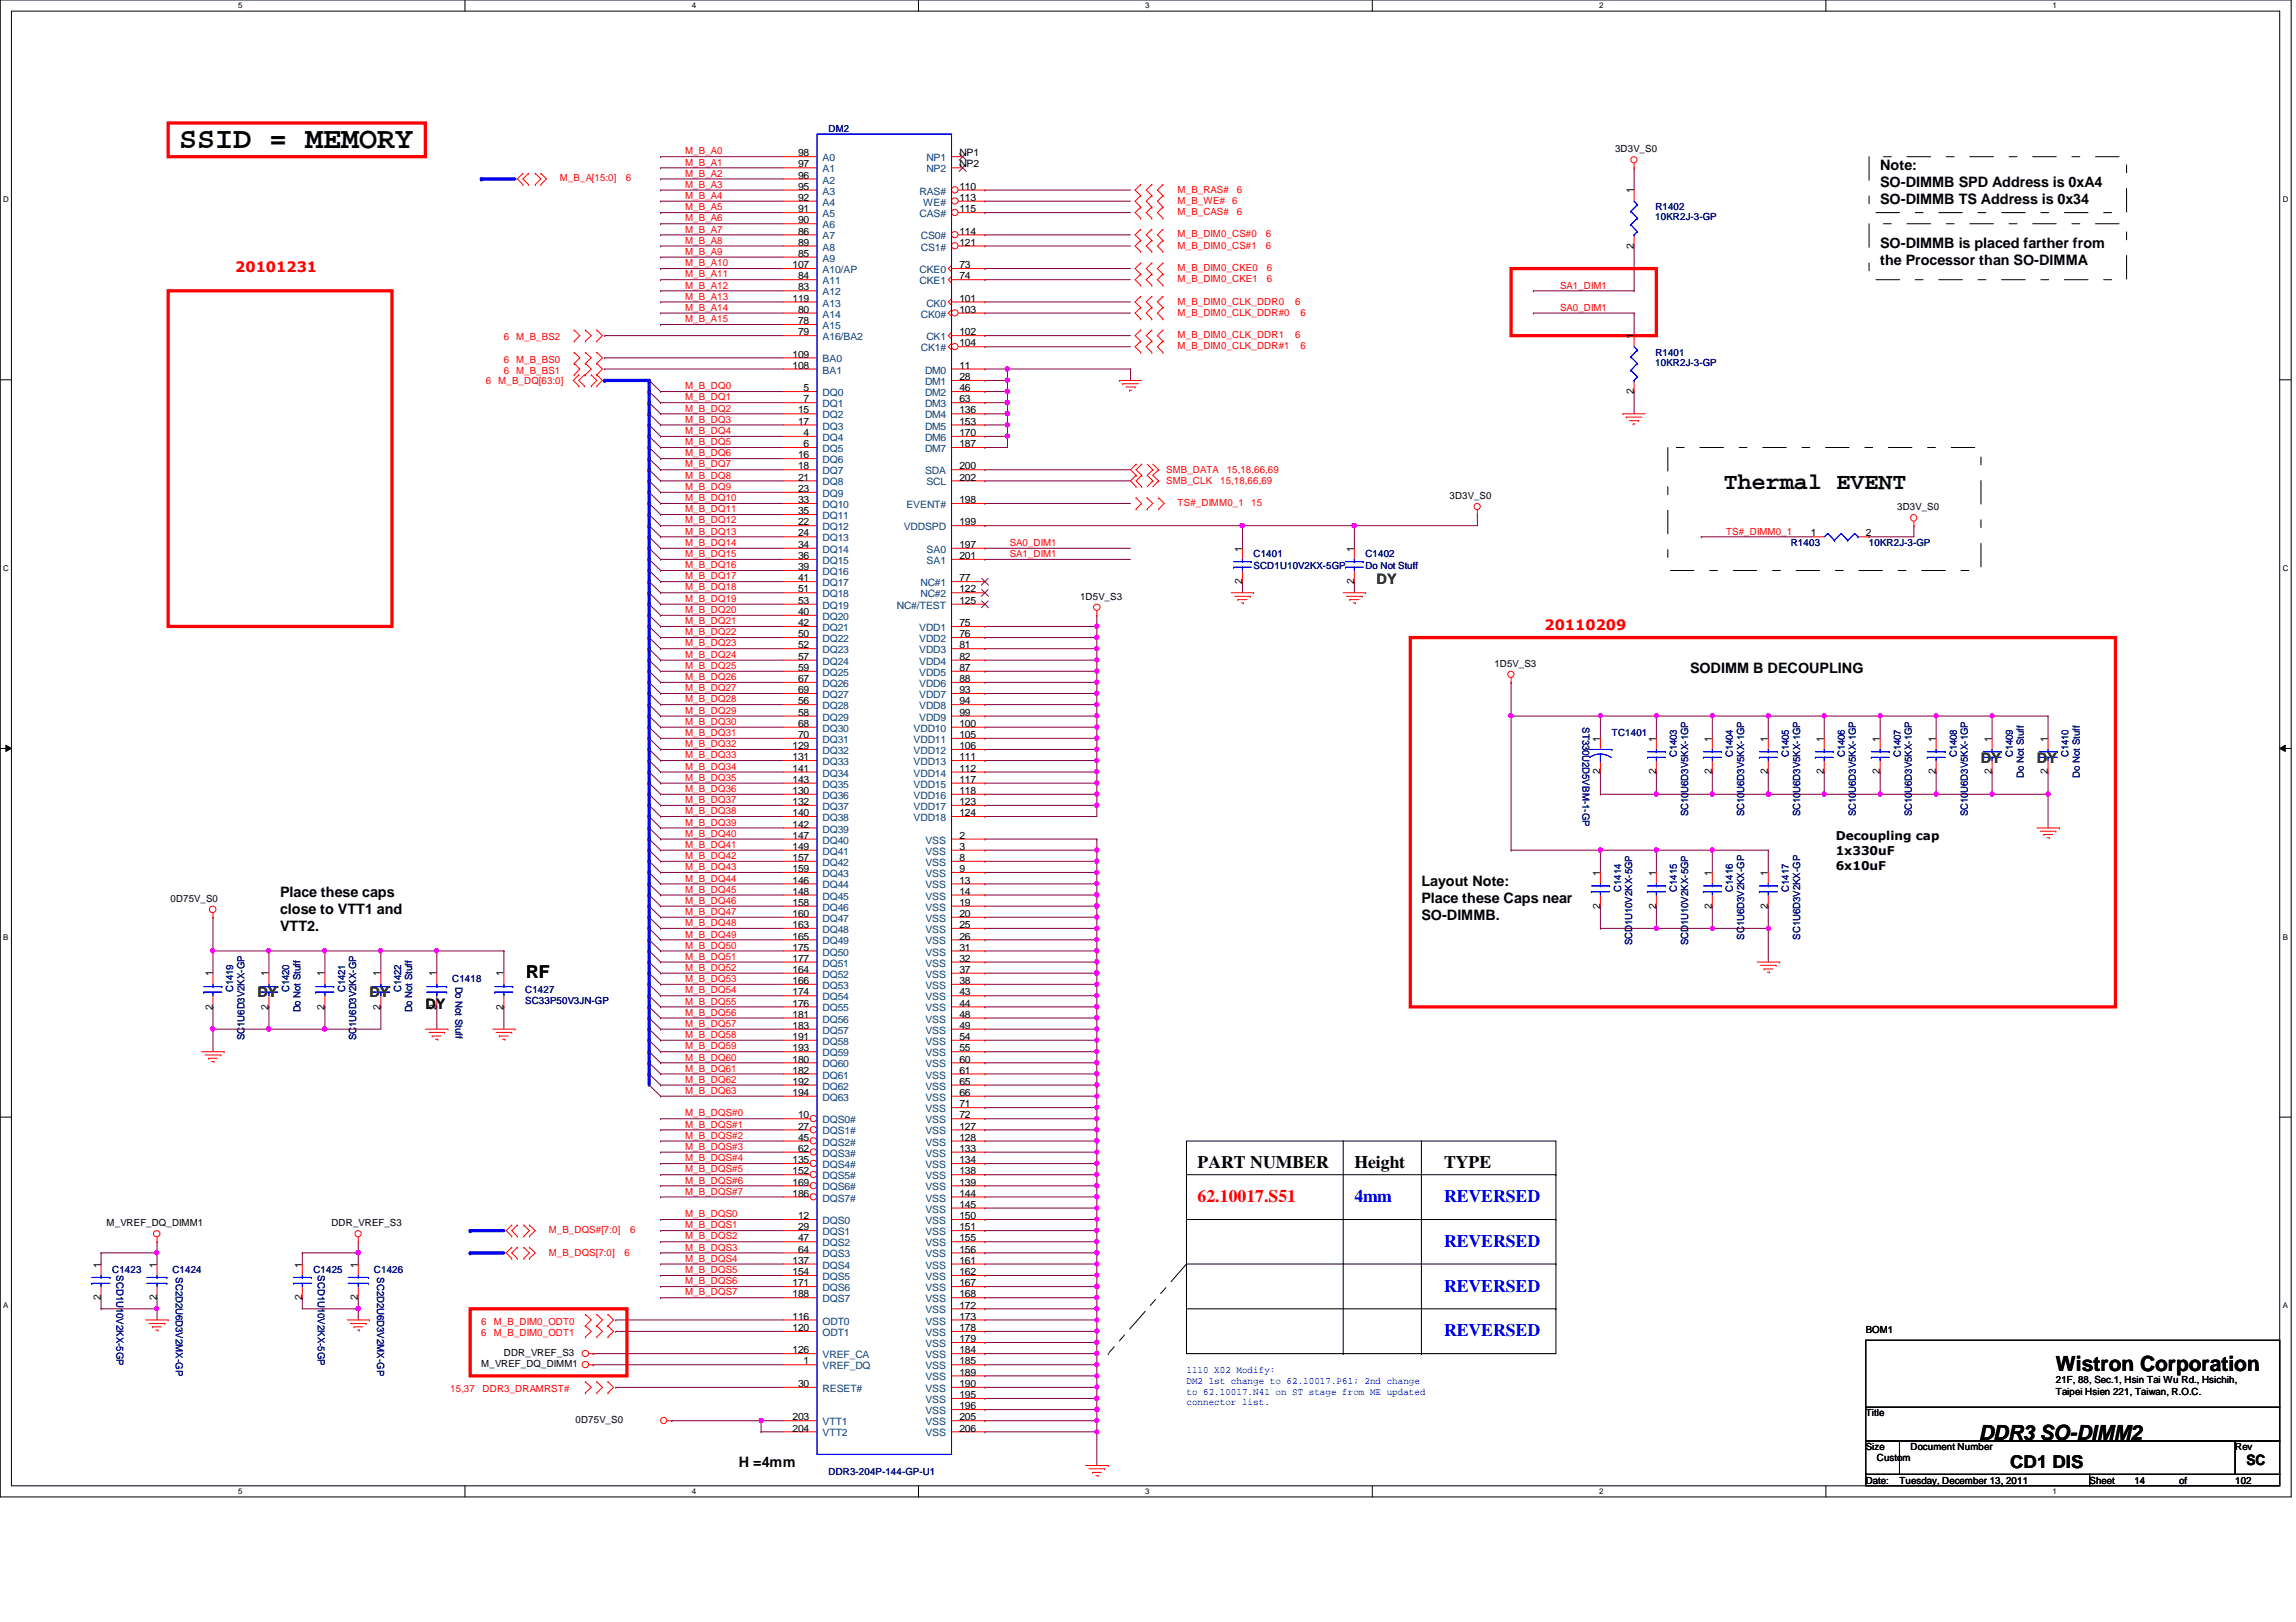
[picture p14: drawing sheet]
<svg xmlns="http://www.w3.org/2000/svg" width="297mm" height="210mm" viewBox="0 0 297 210" stroke-linecap="round" stroke-linejoin="round" font-family="sans-serif">
<defs><g id="words">
<text font-size="3.9" x="23.2" y="19.2">SSID = MEMORY</text>
<text font-size="3" x="223" y="63.3">Thermal EVENT</text>
<g font-size="2.7">
<text x="266" y="177.4">Wistron Corporation</text>
<text x="256" y="186.4">DDR3 SO-DIMM2</text>
</g>
<g font-size="2.3">
<text x="68.1" y="126.6">RF</text>
<text x="154.9" y="151.2">PART NUMBER</text>
<text x="175.2" y="151.2">Height</text>
<text x="186.8" y="151.2">TYPE</text>
<text x="260.1" y="190">CD1 DIS</text>
</g>
<text font-size="2.3" fill="#f00" x="154.9" y="155.6">62.10017.S51</text>
<g font-size="2.3" fill="#00f">
<text x="175.2" y="155.6">4mm</text>
<text x="186.8" y="155.6">REVERSED</text>
<text x="186.8" y="161.4">REVERSED</text>
<text x="186.8" y="167.2">REVERSED</text>
<text x="186.8" y="172.9">REVERSED</text>
</g>
<g font-size="1.9">
<text x="243.2" y="22">Note:</text>
<text x="243.2" y="24.2">SO-DIMMB SPD Address is 0xA4</text>
<text x="243.2" y="26.4">SO-DIMMB TS Address is 0x34</text>
<text x="243.2" y="32.1">SO-DIMMB is placed farther from</text>
<text x="243.2" y="34.3">the Processor than SO-DIMMA</text>
<text x="218.6" y="87.1">SODIMM B DECOUPLING</text>
<text x="36.2" y="118.3">close to VTT1 and</text>
<text x="36.2" y="116.1">Place these caps</text>
<text x="183.9" y="114.6">Layout Note:</text>
<text x="183.9" y="116.8">Place these Caps near</text>
<text x="183.9" y="119">SO-DIMMB.</text>
<text x="36.2" y="120.5">VTT2.</text>
<text x="95.6" y="189.9">H =4mm</text>
<text x="290.6" y="189.6">SC</text>
</g>
<g font-size="1.9" fill="#f00">
<text x="30.4" y="35.1">20101231</text>
<text x="199.8" y="81.5">20110209</text>
</g>
<g font-size="1.9" fill="#008000">
<text x="178.1" y="75.5">DY</text>
<text x="256.3" y="98.7">DY</text>
<text x="263.5" y="98.7">DY</text>
<text x="33.3" y="129.1">DY</text>
<text x="47.8" y="129.1">DY</text>
</g>
<text font-size="1.9" fill="#004000" x="55" y="130.6">DY</text>
<g font-size="1.6">
<text x="237.5" y="108.8">Decoupling cap</text>
<text x="237.5" y="110.7">1x330uF</text>
<text x="237.5" y="112.6">6x10uF</text>
</g>
<g font-size="1.3" fill="#000080">
<text x="107.2" y="17.1">DM2</text>
<text x="214.2" y="28.5">10KR2J-3-GP</text>
<text x="214.2" y="27.2">R1402</text>
<text x="214.2" y="47.4">10KR2J-3-GP</text>
<text x="214.2" y="46.1">R1401</text>
<text x="231.7" y="70.7">R1403</text>
<text x="241.8" y="70.7">10KR2J-3-GP</text>
<text x="162.2" y="73.6">SCD1U10V2KX-5GP</text>
<text x="162.2" y="72.1">C1401</text>
<text x="176.6" y="73.6">Do Not Stuff</text>
<text x="176.7" y="72.1">C1402</text>
<text x="204.7" y="94.1" transform="rotate(90 204.7 94.1)">ST330U2D5VBM-1-GP</text>
<text x="208.5" y="95.3">TC1401</text>
<text x="217" y="98" transform="rotate(-90 217 98)">C1403</text>
<text x="224.2" y="98" transform="rotate(-90 224.2 98)">C1404</text>
<text x="231.4" y="98" transform="rotate(-90 231.4 98)">C1405</text>
<text x="238.7" y="98" transform="rotate(-90 238.7 98)">C1406</text>
<text x="245.9" y="98" transform="rotate(-90 245.9 98)">C1407</text>
<text x="253.2" y="98" transform="rotate(-90 253.2 98)">C1408</text>
<text x="260.4" y="98" transform="rotate(-90 260.4 98)">C1409</text>
<text x="261.8" y="100.6" transform="rotate(-90 261.8 100.6)">Do Not Stuff</text>
<text x="267.6" y="98" transform="rotate(-90 267.6 98)">C1410</text>
<text x="269.1" y="100.6" transform="rotate(-90 269.1 100.6)">Do Not Stuff</text>
<text x="218.4" y="105.7" transform="rotate(-90 218.4 105.7)">SC10U6D3V5KX-1GP</text>
<text x="225.6" y="105.7" transform="rotate(-90 225.6 105.7)">SC10U6D3V5KX-1GP</text>
<text x="232.9" y="105.7" transform="rotate(-90 232.9 105.7)">SC10U6D3V5KX-1GP</text>
<text x="240.1" y="105.7" transform="rotate(-90 240.1 105.7)">SC10U6D3V5KX-1GP</text>
<text x="247.4" y="105.7" transform="rotate(-90 247.4 105.7)">SC10U6D3V5KX-1GP</text>
<text x="254.6" y="105.7" transform="rotate(-90 254.6 105.7)">SC10U6D3V5KX-1GP</text>
<text x="209.7" y="115.4" transform="rotate(-90 209.7 115.4)">C1414</text>
<text x="217" y="115.4" transform="rotate(-90 217 115.4)">C1415</text>
<text x="224.2" y="115.4" transform="rotate(-90 224.2 115.4)">C1416</text>
<text x="231.4" y="115.4" transform="rotate(-90 231.4 115.4)">C1417</text>
<text x="211.2" y="122.3" transform="rotate(-90 211.2 122.3)">SCD1U10V2KX-5GP</text>
<text x="218.4" y="122.3" transform="rotate(-90 218.4 122.3)">SCD1U10V2KX-5GP</text>
<text x="225.6" y="121.6" transform="rotate(-90 225.6 121.6)">SC1U6D3V2KX-GP</text>
<text x="232.9" y="121.6" transform="rotate(-90 232.9 121.6)">SC1U6D3V2KX-GP</text>
<text x="30.2" y="128.4" transform="rotate(-90 30.2 128.4)">C1419</text>
<text x="37.4" y="128.4" transform="rotate(-90 37.4 128.4)">C1420</text>
<text x="38.9" y="131" transform="rotate(-90 38.9 131)">Do Not Stuff</text>
<text x="44.7" y="128.4" transform="rotate(-90 44.7 128.4)">C1421</text>
<text x="51.9" y="128.4" transform="rotate(-90 51.9 128.4)">C1422</text>
<text x="53.3" y="131" transform="rotate(-90 53.3 131)">Do Not Stuff</text>
<text x="58.5" y="127.1">C1418</text>
<text x="58.9" y="127.7" transform="rotate(90 58.9 127.7)">Do Not Stuff</text>
<text x="67.9" y="129.9">SC33P50V3JN-GP</text>
<text x="67.9" y="128.6">C1427</text>
<text x="31.6" y="134.6" transform="rotate(-90 31.6 134.6)">SC1U6D3V2KX-GP</text>
<text x="46.1" y="134.6" transform="rotate(-90 46.1 134.6)">SC1U6D3V2KX-GP</text>
<text x="14.5" y="164.8">C1423</text>
<text x="15.1" y="165.1" transform="rotate(90 15.1 165.1)">SCD1U10V2KX-5GP</text>
<text x="22.3" y="164.8">C1424</text>
<text x="22.7" y="165.3" transform="rotate(90 22.7 165.3)">SC2D2U6D3V2MX-GP</text>
<text x="40.6" y="164.8">C1425</text>
<text x="41.1" y="165.1" transform="rotate(90 41.1 165.1)">SCD1U10V2KX-5GP</text>
<text x="48.4" y="164.8">C1426</text>
<text x="48.8" y="165.3" transform="rotate(90 48.8 165.3)">SC2D2U6D3V2MX-GP</text>
<text x="107.2" y="190.8">DDR3-204P-144-GP-U1</text>
</g>
<g font-size="1.3" fill="#f00">
<text x="72.4" y="23.5">M_B_A[15:0]</text>
<text x="81" y="23.5">6</text>
<text x="88.6" y="21.4">M_B_A1</text>
<text x="88.6" y="22.9">M_B_A2</text>
<text x="88.6" y="20">M_B_A0</text>
<text x="88.6" y="24.3">M_B_A3</text>
<text x="88.6" y="25.7">M_B_A4</text>
<text x="88.6" y="27.2">M_B_A5</text>
<text x="88.6" y="28.7">M_B_A6</text>
<text x="152.4" y="26.4">M_B_WE#</text>
<text x="152.4" y="27.8">M_B_CAS#</text>
<text x="152.4" y="24.9">M_B_RAS#</text>
<text x="159.4" y="26.4">6</text>
<text x="160" y="27.8">6</text>
<text x="160" y="24.9">6</text>
<text x="88.6" y="30.1">M_B_A7</text>
<text x="88.6" y="35.9">M_B_A11</text>
<text x="88.6" y="34.5">M_B_A10</text>
<text x="88.6" y="33">M_B_A9</text>
<text x="88.6" y="31.5">M_B_A8</text>
<text x="152.4" y="30.7">M_B_DIM0_CS#0</text>
<text x="152.4" y="35.1">M_B_DIM0_CKE0</text>
<text x="152.4" y="32.2">M_B_DIM0_CS#1</text>
<text x="163.8" y="30.7">6</text>
<text x="163.8" y="32.2">6</text>
<text x="163.9" y="35.1">6</text>
<text x="88.6" y="37.3">M_B_A12</text>
<text x="88.6" y="41.7">M_B_A15</text>
<text x="88.6" y="40.2">M_B_A14</text>
<text x="88.6" y="38.8">M_B_A13</text>
<text x="152.4" y="36.5">M_B_DIM0_CKE1</text>
<text x="152.4" y="39.4">M_B_DIM0_CLK_DDR0</text>
<text x="152.4" y="40.9">M_B_DIM0_CLK_DDR#0</text>
<text x="163.9" y="36.5">6</text>
<text x="167.5" y="39.4">6</text>
<text x="168.3" y="40.9">6</text>
<text x="201.8" y="37.3">SA1_DIM1</text>
<text x="201.8" y="40.2">SA0_DIM1</text>
<text x="65.2" y="46.9">6 M_B_BS0</text>
<text x="65.2" y="44">6 M_B_BS2</text>
<text x="152.4" y="43.7">M_B_DIM0_CLK_DDR1</text>
<text x="152.4" y="45.2">M_B_DIM0_CLK_DDR#1</text>
<text x="167.5" y="43.7">6</text>
<text x="168.3" y="45.2">6</text>
<text x="62.9" y="49.7">6</text>
<text x="64.5" y="49.7">M_B_DQ[63:0]</text>
<text x="65.2" y="48.4">6 M_B_BS1</text>
<text x="88.6" y="50.4">M_B_DQ0</text>
<text x="88.6" y="51.8">M_B_DQ1</text>
<text x="88.6" y="53.3">M_B_DQ2</text>
<text x="88.6" y="54.7">M_B_DQ3</text>
<text x="88.6" y="57.6">M_B_DQ5</text>
<text x="88.6" y="56.2">M_B_DQ4</text>
<text x="88.6" y="59.1">M_B_DQ6</text>
<text x="88.6" y="60.5">M_B_DQ7</text>
<text x="88.6" y="61.9">M_B_DQ8</text>
<text x="88.6" y="64.9">M_B_DQ10</text>
<text x="88.6" y="63.4">M_B_DQ9</text>
<text x="150.9" y="62.7">SMB_CLK</text>
<text x="150.9" y="61.3">SMB_DATA</text>
<text x="152.4" y="65.4">TS#_DIMM0_1</text>
<text x="157.9" y="62.7">15,18,66,69</text>
<text x="158.7" y="61.3">15,18,66,69</text>
<text x="161.9" y="65.4">15</text>
<text x="88.6" y="70.7">M_B_DQ14</text>
<text x="88.6" y="69.2">M_B_DQ13</text>
<text x="88.6" y="67.7">M_B_DQ12</text>
<text x="88.6" y="66.3">M_B_DQ11</text>
<text x="130.6" y="70.7">SA0_DIM1</text>
<text x="223.3" y="69.2">TS#_DIMM0_1</text>
<text x="88.6" y="72.1">M_B_DQ15</text>
<text x="88.6" y="77.9">M_B_DQ19</text>
<text x="88.6" y="76.4">M_B_DQ18</text>
<text x="88.6" y="75">M_B_DQ17</text>
<text x="88.6" y="73.5">M_B_DQ16</text>
<text x="130.6" y="72.1">SA1_DIM1</text>
<text x="88.6" y="83.7">M_B_DQ23</text>
<text x="88.6" y="82.2">M_B_DQ22</text>
<text x="88.6" y="80.8">M_B_DQ21</text>
<text x="88.6" y="79.3">M_B_DQ20</text>
<text x="88.6" y="85.1">M_B_DQ24</text>
<text x="88.6" y="89.5">M_B_DQ27</text>
<text x="88.6" y="88">M_B_DQ26</text>
<text x="88.6" y="86.6">M_B_DQ25</text>
<text x="88.6" y="95.2">M_B_DQ31</text>
<text x="88.6" y="93.8">M_B_DQ30</text>
<text x="88.6" y="92.4">M_B_DQ29</text>
<text x="88.6" y="90.9">M_B_DQ28</text>
<text x="88.6" y="98.1">M_B_DQ33</text>
<text x="88.6" y="96.7">M_B_DQ32</text>
<text x="88.6" y="101">M_B_DQ35</text>
<text x="88.6" y="99.6">M_B_DQ34</text>
<text x="88.6" y="106.8">M_B_DQ39</text>
<text x="88.6" y="105.4">M_B_DQ38</text>
<text x="88.6" y="103.9">M_B_DQ37</text>
<text x="88.6" y="102.5">M_B_DQ36</text>
<text x="88.6" y="111.2">M_B_DQ42</text>
<text x="88.6" y="109.7">M_B_DQ41</text>
<text x="88.6" y="108.3">M_B_DQ40</text>
<text x="88.6" y="112.6">M_B_DQ43</text>
<text x="88.6" y="117">M_B_DQ46</text>
<text x="88.6" y="115.5">M_B_DQ45</text>
<text x="88.6" y="114.1">M_B_DQ44</text>
<text x="88.6" y="118.4">M_B_DQ47</text>
<text x="88.6" y="119.8">M_B_DQ48</text>
<text x="88.6" y="124.2">M_B_DQ51</text>
<text x="88.6" y="122.8">M_B_DQ50</text>
<text x="88.6" y="121.3">M_B_DQ49</text>
<text x="88.6" y="125.6">M_B_DQ52</text>
<text x="88.6" y="127.1">M_B_DQ53</text>
<text x="88.6" y="130">M_B_DQ55</text>
<text x="88.6" y="128.6">M_B_DQ54</text>
<text x="88.6" y="131.4">M_B_DQ56</text>
<text x="88.6" y="132.9">M_B_DQ57</text>
<text x="88.6" y="135.8">M_B_DQ59</text>
<text x="88.6" y="134.3">M_B_DQ58</text>
<text x="88.6" y="137.2">M_B_DQ60</text>
<text x="88.6" y="141.6">M_B_DQ63</text>
<text x="88.6" y="140.1">M_B_DQ62</text>
<text x="88.6" y="138.7">M_B_DQ61</text>
<text x="88.6" y="144.5">M_B_DQS#0</text>
<text x="88.6" y="145.9">M_B_DQS#1</text>
<text x="88.6" y="147.4">M_B_DQS#2</text>
<text x="88.6" y="148.8">M_B_DQS#3</text>
<text x="88.6" y="151.7">M_B_DQS#5</text>
<text x="88.6" y="153.2">M_B_DQS#6</text>
<text x="88.6" y="154.6">M_B_DQS#7</text>
<text x="88.6" y="150.3">M_B_DQS#4</text>
<text x="71" y="159.6">M_B_DQS#[7:0]</text>
<text x="81.5" y="159.6">6</text>
<text x="88.6" y="161.8">M_B_DQS3</text>
<text x="88.6" y="157.5">M_B_DQS0</text>
<text x="88.6" y="159">M_B_DQS1</text>
<text x="88.6" y="160.4">M_B_DQS2</text>
<text x="71" y="162.5">M_B_DQS[7:0]</text>
<text x="80.8" y="162.5">6</text>
<text x="88.6" y="163.3">M_B_DQS4</text>
<text x="88.6" y="164.8">M_B_DQS5</text>
<text x="88.6" y="166.2">M_B_DQS6</text>
<text x="88.6" y="167.6">M_B_DQS7</text>
<text x="62.3" y="171.4">6</text>
<text x="62.3" y="172.9">6</text>
<text x="63.9" y="171.4">M_B_DIM0_ODT0</text>
<text x="63.9" y="172.9">M_B_DIM0_ODT1</text>
<text x="58.2" y="180.1">15,37</text>
<text x="62.4" y="180.1">DDR3_DRAMRST#</text>
</g>
<g font-size="1.3">
<text x="103.3" y="20.2">98</text>
<text x="103.3" y="21.7">97</text>
<text x="103.3" y="23.1">96</text>
<text x="124.1" y="20.2">NP1</text>
<text x="124.1" y="21.7">NP2</text>
<text x="209" y="19.7">3D3V_S0</text>
<text x="103.3" y="24.6">95</text>
<text x="103.3" y="26">92</text>
<text x="103.3" y="27.5">91</text>
<text x="103.3" y="28.9">90</text>
<text x="124.1" y="26">113</text>
<text x="124.1" y="24.6">110</text>
<text x="124.1" y="27.5">115</text>
<text x="211.4" y="25" transform="rotate(-90 211.4 25)">1</text>
<text x="102.5" y="34.7">107</text>
<text x="103.3" y="30.4">86</text>
<text x="103.3" y="31.8">89</text>
<text x="103.3" y="33.2">85</text>
<text x="124.1" y="30.4">114</text>
<text x="124.1" y="31.8">121</text>
<text x="124.1" y="34.7">73</text>
<text x="211.4" y="32.2" transform="rotate(-90 211.4 32.2)">2</text>
<text x="102.5" y="39">119</text>
<text x="103.3" y="36.2">84</text>
<text x="103.3" y="37.6">83</text>
<text x="103.3" y="40.5">80</text>
<text x="103.3" y="42">78</text>
<text x="124.1" y="39">101</text>
<text x="124.1" y="40.5">103</text>
<text x="124.1" y="36.2">74</text>
<text x="102.5" y="46.3">109</text>
<text x="102.5" y="47.7">108</text>
<text x="103.3" y="43.4">79</text>
<text x="124.1" y="43.4">102</text>
<text x="124.1" y="44.8">104</text>
<text x="124.1" y="47.7">11</text>
<text x="211.4" y="43.9" transform="rotate(-90 211.4 43.9)">1</text>
<text x="103.3" y="53.5">15</text>
<text x="104" y="50.6">5</text>
<text x="104" y="52.1">7</text>
<text x="124.1" y="49.2">28</text>
<text x="124.1" y="50.6">46</text>
<text x="124.1" y="52.1">63</text>
<text x="124.1" y="53.5">136</text>
<text x="211.4" y="51" transform="rotate(-90 211.4 51)">2</text>
<text x="103.3" y="54.9">17</text>
<text x="103.3" y="59.3">16</text>
<text x="104" y="56.4">4</text>
<text x="104" y="57.9">6</text>
<text x="124.1" y="54.9">153</text>
<text x="124.1" y="56.4">170</text>
<text x="124.1" y="57.9">187</text>
<text x="103.3" y="60.7">18</text>
<text x="103.3" y="62.2">21</text>
<text x="103.3" y="63.7">23</text>
<text x="103.3" y="65.1">33</text>
<text x="124.1" y="60.7">200</text>
<text x="124.1" y="62.2">202</text>
<text x="124.1" y="65.1">198</text>
<text x="187.5" y="64.6">3D3V_S0</text>
<text x="103.3" y="66.5">35</text>
<text x="103.3" y="68">22</text>
<text x="103.3" y="69.4">24</text>
<text x="103.3" y="70.9">34</text>
<text x="124.1" y="68">199</text>
<text x="124.1" y="70.9">197</text>
<text x="160.7" y="71.4" transform="rotate(-90 160.7 71.4)">1</text>
<text x="175.2" y="71.4" transform="rotate(-90 175.2 71.4)">1</text>
<text x="234.3" y="69.4">1</text>
<text x="241.4" y="69.4">2</text>
<text x="245.4" y="66">3D3V_S0</text>
<text x="103.3" y="72.3">36</text>
<text x="103.3" y="73.8">39</text>
<text x="103.3" y="75.2">41</text>
<text x="103.3" y="76.7">51</text>
<text x="124.1" y="72.3">201</text>
<text x="124.1" y="75.2">77</text>
<text x="124.1" y="76.7">122</text>
<text x="139.7" y="77.6">1D5V_S3</text>
<text x="160.7" y="75.6" transform="rotate(-90 160.7 75.6)">2</text>
<text x="175.2" y="75.6" transform="rotate(-90 175.2 75.6)">2</text>
<text x="103.3" y="78.1">53</text>
<text x="103.3" y="79.6">40</text>
<text x="103.3" y="81">42</text>
<text x="103.3" y="82.5">50</text>
<text x="103.3" y="83.9">52</text>
<text x="124.1" y="78.1">125</text>
<text x="124.1" y="83.9">81</text>
<text x="124.1" y="81">75</text>
<text x="124.1" y="82.5">76</text>
<text x="103.3" y="85.4">57</text>
<text x="103.3" y="86.8">59</text>
<text x="103.3" y="88.3">67</text>
<text x="103.3" y="89.7">69</text>
<text x="124.1" y="85.4">82</text>
<text x="124.1" y="86.8">87</text>
<text x="124.1" y="88.3">88</text>
<text x="124.1" y="89.7">93</text>
<text x="193.3" y="86.3">1D5V_S3</text>
<text x="103.3" y="91.1">56</text>
<text x="103.3" y="92.6">58</text>
<text x="103.3" y="94.1">68</text>
<text x="103.3" y="95.5">70</text>
<text x="124.1" y="91.1">94</text>
<text x="124.1" y="92.6">99</text>
<text x="124.1" y="94.1">100</text>
<text x="124.1" y="95.5">105</text>
<text x="207" y="96" transform="rotate(-90 207 96)">1</text>
<text x="214.2" y="96" transform="rotate(-90 214.2 96)">1</text>
<text x="221.5" y="96" transform="rotate(-90 221.5 96)">1</text>
<text x="228.7" y="96" transform="rotate(-90 228.7 96)">1</text>
<text x="236" y="96" transform="rotate(-90 236 96)">1</text>
<text x="243.2" y="96" transform="rotate(-90 243.2 96)">1</text>
<text x="250.4" y="96" transform="rotate(-90 250.4 96)">1</text>
<text x="257.7" y="96" transform="rotate(-90 257.7 96)">1</text>
<text x="264.9" y="96" transform="rotate(-90 264.9 96)">1</text>
<text x="102.5" y="96.9">129</text>
<text x="102.5" y="98.4">131</text>
<text x="102.5" y="99.9">141</text>
<text x="102.5" y="101.3">143</text>
<text x="124.1" y="98.4">111</text>
<text x="124.1" y="99.9">112</text>
<text x="124.1" y="101.3">117</text>
<text x="124.1" y="96.9">106</text>
<text x="207" y="100.2" transform="rotate(-90 207 100.2)">2</text>
<text x="214.2" y="100.2" transform="rotate(-90 214.2 100.2)">2</text>
<text x="221.5" y="100.2" transform="rotate(-90 221.5 100.2)">2</text>
<text x="228.7" y="100.2" transform="rotate(-90 228.7 100.2)">2</text>
<text x="236" y="100.2" transform="rotate(-90 236 100.2)">2</text>
<text x="243.2" y="100.2" transform="rotate(-90 243.2 100.2)">2</text>
<text x="250.4" y="100.2" transform="rotate(-90 250.4 100.2)">2</text>
<text x="257.7" y="100.2" transform="rotate(-90 257.7 100.2)">2</text>
<text x="264.9" y="100.2" transform="rotate(-90 264.9 100.2)">2</text>
<text x="102.5" y="102.7">130</text>
<text x="102.5" y="104.2">132</text>
<text x="102.5" y="105.6">140</text>
<text x="102.5" y="107.1">142</text>
<text x="124.1" y="105.6">124</text>
<text x="124.1" y="102.7">118</text>
<text x="124.1" y="104.2">123</text>
<text x="102.5" y="108.5">147</text>
<text x="102.5" y="110">149</text>
<text x="102.5" y="111.4">157</text>
<text x="102.5" y="112.9">159</text>
<text x="124.1" y="108.5">2</text>
<text x="124.1" y="110">3</text>
<text x="124.1" y="111.4">8</text>
<text x="124.1" y="112.9">9</text>
<text x="207" y="113.4" transform="rotate(-90 207 113.4)">1</text>
<text x="214.2" y="113.4" transform="rotate(-90 214.2 113.4)">1</text>
<text x="221.5" y="113.4" transform="rotate(-90 221.5 113.4)">1</text>
<text x="228.7" y="113.4" transform="rotate(-90 228.7 113.4)">1</text>
<text x="22.1" y="116.7">0D75V_S0</text>
<text x="102.5" y="114.3">146</text>
<text x="102.5" y="115.8">148</text>
<text x="102.5" y="117.2">158</text>
<text x="102.5" y="118.7">160</text>
<text x="124.1" y="114.3">13</text>
<text x="124.1" y="115.8">14</text>
<text x="124.1" y="117.2">19</text>
<text x="124.1" y="118.7">20</text>
<text x="207" y="117.6" transform="rotate(-90 207 117.6)">2</text>
<text x="214.2" y="117.6" transform="rotate(-90 214.2 117.6)">2</text>
<text x="221.5" y="117.6" transform="rotate(-90 221.5 117.6)">2</text>
<text x="228.7" y="117.6" transform="rotate(-90 228.7 117.6)">2</text>
<text x="102.5" y="120.1">163</text>
<text x="102.5" y="121.6">165</text>
<text x="102.5" y="123">175</text>
<text x="102.5" y="124.5">177</text>
<text x="102.5" y="125.9">164</text>
<text x="124.1" y="120.1">25</text>
<text x="124.1" y="121.6">26</text>
<text x="124.1" y="123">31</text>
<text x="124.1" y="124.5">32</text>
<text x="124.1" y="125.9">37</text>
<text x="27.5" y="130.6" transform="rotate(-90 27.5 130.6)">2</text>
<text x="27.5" y="126.4" transform="rotate(-90 27.5 126.4)">1</text>
<text x="34.8" y="130.6" transform="rotate(-90 34.8 130.6)">2</text>
<text x="34.8" y="126.4" transform="rotate(-90 34.8 126.4)">1</text>
<text x="42" y="130.6" transform="rotate(-90 42 130.6)">2</text>
<text x="42" y="126.4" transform="rotate(-90 42 126.4)">1</text>
<text x="49.2" y="130.6" transform="rotate(-90 49.2 130.6)">2</text>
<text x="49.2" y="126.4" transform="rotate(-90 49.2 126.4)">1</text>
<text x="56.5" y="130.6" transform="rotate(-90 56.5 130.6)">2</text>
<text x="56.5" y="126.4" transform="rotate(-90 56.5 126.4)">1</text>
<text x="65.1" y="130.6" transform="rotate(-90 65.1 130.6)">2</text>
<text x="65.1" y="126.4" transform="rotate(-90 65.1 126.4)">1</text>
<text x="102.5" y="127.3">166</text>
<text x="102.5" y="128.8">174</text>
<text x="102.5" y="130.3">176</text>
<text x="102.5" y="131.7">181</text>
<text x="124.1" y="127.3">38</text>
<text x="124.1" y="128.8">43</text>
<text x="124.1" y="130.3">44</text>
<text x="124.1" y="131.7">48</text>
<text x="102.5" y="133.1">183</text>
<text x="102.5" y="134.6">191</text>
<text x="102.5" y="136.1">193</text>
<text x="102.5" y="137.5">180</text>
<text x="124.1" y="133.1">49</text>
<text x="124.1" y="134.6">54</text>
<text x="124.1" y="136.1">55</text>
<text x="124.1" y="137.5">60</text>
<text x="102.5" y="138.9">182</text>
<text x="102.5" y="140.4">192</text>
<text x="102.5" y="141.8">194</text>
<text x="124.1" y="138.9">61</text>
<text x="124.1" y="140.4">65</text>
<text x="124.1" y="141.8">66</text>
<text x="124.1" y="143.3">71</text>
<text x="103.3" y="144.7">10</text>
<text x="103.3" y="146.2">27</text>
<text x="103.3" y="147.6">45</text>
<text x="103.3" y="149.1">62</text>
<text x="124.1" y="144.7">72</text>
<text x="124.1" y="146.2">127</text>
<text x="124.1" y="147.6">128</text>
<text x="124.1" y="149.1">133</text>
<text x="102.5" y="150.5">135</text>
<text x="102.5" y="152">152</text>
<text x="102.5" y="153.4">169</text>
<text x="102.5" y="154.9">186</text>
<text x="124.1" y="150.5">134</text>
<text x="124.1" y="152">138</text>
<text x="124.1" y="153.4">139</text>
<text x="124.1" y="154.9">144</text>
<text x="13.8" y="158.7">M_VREF_DQ_DIMM1</text>
<text x="42.9" y="158.7">DDR_VREF_S3</text>
<text x="103.3" y="157.8">12</text>
<text x="103.3" y="159.2">29</text>
<text x="103.3" y="160.7">47</text>
<text x="124.1" y="156.3">145</text>
<text x="124.1" y="159.2">151</text>
<text x="124.1" y="157.8">150</text>
<text x="124.1" y="160.7">155</text>
<text x="13" y="164" transform="rotate(-90 13 164)">1</text>
<text x="20.3" y="164" transform="rotate(-90 20.3 164)">1</text>
<text x="39.1" y="164" transform="rotate(-90 39.1 164)">1</text>
<text x="46.3" y="164" transform="rotate(-90 46.3 164)">1</text>
<text x="102.5" y="163.5">137</text>
<text x="102.5" y="165">154</text>
<text x="102.5" y="166.5">171</text>
<text x="102.5" y="167.9">188</text>
<text x="103.3" y="162.1">64</text>
<text x="124.1" y="162.1">156</text>
<text x="124.1" y="163.5">161</text>
<text x="124.1" y="165">162</text>
<text x="124.1" y="166.5">167</text>
<text x="124.1" y="167.9">168</text>
<text x="13" y="168.3" transform="rotate(-90 13 168.3)">2</text>
<text x="20.3" y="168.3" transform="rotate(-90 20.3 168.3)">2</text>
<text x="39.1" y="168.3" transform="rotate(-90 39.1 168.3)">2</text>
<text x="46.3" y="168.3" transform="rotate(-90 46.3 168.3)">2</text>
<text x="102.5" y="170.8">116</text>
<text x="102.5" y="172.3">120</text>
<text x="124.1" y="170.8">173</text>
<text x="124.1" y="169.3">172</text>
<text x="124.1" y="173.7">179</text>
<text x="124.1" y="172.3">178</text>
<text x="241.4" y="172.5">BOM1</text>
<text x="62.3" y="177">M_VREF_DQ_DIMM1</text>
<text x="65.2" y="175.5">DDR_VREF_S3</text>
<text x="102.5" y="175.1">126</text>
<text x="103.3" y="179.5">30</text>
<text x="104" y="176.6">1</text>
<text x="124.1" y="176.6">185</text>
<text x="124.1" y="175.1">184</text>
<text x="124.1" y="178">189</text>
<text x="124.1" y="179.5">190</text>
<text x="266" y="179">21F, 88, Sec.1, Hsin Tai Wu Rd., Hsichih,</text>
<text x="74.5" y="184.2">0D75V_S0</text>
<text x="102.5" y="183.8">203</text>
<text x="102.5" y="185.3">204</text>
<text x="124.1" y="180.9">195</text>
<text x="124.1" y="182.4">196</text>
<text x="124.1" y="183.8">205</text>
<text x="124.1" y="185.3">206</text>
<text x="241.4" y="183.3">Title</text>
<text x="266" y="180.5">Taipei Hsien 221, Taiwan, R.O.C.</text>
<text x="241.4" y="187.7">Size</text>
<text x="241.4" y="192">Date:</text>
<text x="242.8" y="189.1">Custom</text>
<text x="245.7" y="192">Tuesday, December 13, 2011</text>
<text x="247.2" y="187.7">Document Number</text>
<text x="270.3" y="192">Sheet</text>
<text x="276.1" y="192">14</text>
<text x="281.9" y="192">of</text>
<text x="289.2" y="187.7">Rev</text>
<text x="289.2" y="192">102</text>
</g>
<g font-size="1.3" fill="#004080">
<text x="106.4" y="20.9">A0</text>
<text x="106.4" y="22.3">A1</text>
<text x="106.4" y="23.7">A2</text>
<text x="119.8" y="20.9">NP1</text>
<text x="119.8" y="22.3">NP2</text>
<text x="106.4" y="25.2">A3</text>
<text x="106.4" y="26.6">A4</text>
<text x="106.4" y="28.1">A5</text>
<text x="106.4" y="29.5">A6</text>
<text x="119" y="25.2">RAS#</text>
<text x="119" y="28.1">CAS#</text>
<text x="119.4" y="26.6">WE#</text>
<text x="106.4" y="31">A7</text>
<text x="106.4" y="32.4">A8</text>
<text x="106.4" y="33.9">A9</text>
<text x="106.4" y="35.3">A10/AP</text>
<text x="119" y="35.3">CKE0</text>
<text x="119.1" y="31">CS0#</text>
<text x="119.1" y="32.4">CS1#</text>
<text x="106.4" y="36.8">A11</text>
<text x="106.4" y="38.2">A12</text>
<text x="106.4" y="39.7">A13</text>
<text x="106.4" y="41.1">A14</text>
<text x="119" y="36.8">CKE1</text>
<text x="119.1" y="41.1">CK0#</text>
<text x="119.8" y="39.7">CK0</text>
<text x="106.4" y="42.6">A15</text>
<text x="106.4" y="44">A16/BA2</text>
<text x="106.4" y="46.9">BA0</text>
<text x="119.1" y="45.5">CK1#</text>
<text x="119.8" y="44">CK1</text>
<text x="106.4" y="48.3">BA1</text>
<text x="106.4" y="51.3">DQ0</text>
<text x="106.4" y="52.7">DQ1</text>
<text x="119.7" y="48.3">DM0</text>
<text x="119.7" y="49.8">DM1</text>
<text x="119.7" y="51.3">DM2</text>
<text x="119.7" y="52.7">DM3</text>
<text x="106.4" y="54.1">DQ2</text>
<text x="106.4" y="55.6">DQ3</text>
<text x="106.4" y="57.1">DQ4</text>
<text x="106.4" y="58.5">DQ5</text>
<text x="106.4" y="59.9">DQ6</text>
<text x="119.7" y="54.1">DM4</text>
<text x="119.7" y="55.6">DM5</text>
<text x="119.7" y="57.1">DM6</text>
<text x="119.7" y="58.5">DM7</text>
<text x="106.4" y="61.4">DQ7</text>
<text x="106.4" y="62.8">DQ8</text>
<text x="106.4" y="64.3">DQ9</text>
<text x="106.4" y="65.7">DQ10</text>
<text x="117.3" y="65.7">EVENT#</text>
<text x="119.7" y="61.4">SDA</text>
<text x="119.8" y="62.8">SCL</text>
<text x="106.4" y="67.2">DQ11</text>
<text x="106.4" y="68.6">DQ12</text>
<text x="106.4" y="70.1">DQ13</text>
<text x="106.4" y="71.5">DQ14</text>
<text x="116.9" y="68.6">VDDSPD</text>
<text x="119.9" y="71.5">SA0</text>
<text x="106.4" y="73">DQ15</text>
<text x="106.4" y="74.4">DQ16</text>
<text x="106.4" y="75.9">DQ17</text>
<text x="106.4" y="77.3">DQ18</text>
<text x="119.1" y="75.9">NC#1</text>
<text x="119.1" y="77.3">NC#2</text>
<text x="119.9" y="73">SA1</text>
<text x="106.4" y="78.8">DQ19</text>
<text x="106.4" y="80.2">DQ20</text>
<text x="106.4" y="81.7">DQ21</text>
<text x="106.4" y="83.1">DQ22</text>
<text x="116" y="78.8">NC#/TEST</text>
<text x="118.9" y="81.7">VDD1</text>
<text x="118.9" y="83.1">VDD2</text>
<text x="106.4" y="84.5">DQ23</text>
<text x="106.4" y="86">DQ24</text>
<text x="106.4" y="87.5">DQ25</text>
<text x="106.4" y="88.9">DQ26</text>
<text x="118.9" y="84.5">VDD3</text>
<text x="118.9" y="86">VDD4</text>
<text x="118.9" y="87.5">VDD5</text>
<text x="118.9" y="88.9">VDD6</text>
<text x="106.4" y="90.3">DQ27</text>
<text x="106.4" y="91.8">DQ28</text>
<text x="106.4" y="93.3">DQ29</text>
<text x="106.4" y="94.7">DQ30</text>
<text x="118.2" y="94.7">VDD10</text>
<text x="118.9" y="90.3">VDD7</text>
<text x="118.9" y="91.8">VDD8</text>
<text x="118.9" y="93.3">VDD9</text>
<text x="106.4" y="96.1">DQ31</text>
<text x="106.4" y="97.6">DQ32</text>
<text x="106.4" y="99">DQ33</text>
<text x="106.4" y="100.5">DQ34</text>
<text x="106.4" y="101.9">DQ35</text>
<text x="118.2" y="99">VDD13</text>
<text x="118.2" y="100.5">VDD14</text>
<text x="118.2" y="101.9">VDD15</text>
<text x="118.2" y="96.1">VDD11</text>
<text x="118.2" y="97.6">VDD12</text>
<text x="106.4" y="103.4">DQ36</text>
<text x="106.4" y="104.8">DQ37</text>
<text x="106.4" y="106.3">DQ38</text>
<text x="106.4" y="107.7">DQ39</text>
<text x="118.2" y="106.3">VDD18</text>
<text x="118.2" y="103.4">VDD16</text>
<text x="118.2" y="104.8">VDD17</text>
<text x="106.4" y="109.2">DQ40</text>
<text x="106.4" y="110.6">DQ41</text>
<text x="106.4" y="112.1">DQ42</text>
<text x="106.4" y="113.5">DQ43</text>
<text x="119.7" y="109.2">VSS</text>
<text x="119.7" y="110.6">VSS</text>
<text x="119.7" y="112.1">VSS</text>
<text x="119.7" y="113.5">VSS</text>
<text x="106.4" y="115">DQ44</text>
<text x="106.4" y="116.4">DQ45</text>
<text x="106.4" y="117.9">DQ46</text>
<text x="106.4" y="119.3">DQ47</text>
<text x="119.7" y="115">VSS</text>
<text x="119.7" y="116.4">VSS</text>
<text x="119.7" y="117.9">VSS</text>
<text x="119.7" y="119.3">VSS</text>
<text x="106.4" y="120.7">DQ48</text>
<text x="106.4" y="122.2">DQ49</text>
<text x="106.4" y="123.7">DQ50</text>
<text x="106.4" y="125.1">DQ51</text>
<text x="119.7" y="120.7">VSS</text>
<text x="119.7" y="122.2">VSS</text>
<text x="119.7" y="123.7">VSS</text>
<text x="119.7" y="125.1">VSS</text>
<text x="106.4" y="126.5">DQ52</text>
<text x="106.4" y="128">DQ53</text>
<text x="106.4" y="129.5">DQ54</text>
<text x="106.4" y="130.9">DQ55</text>
<text x="119.7" y="126.5">VSS</text>
<text x="119.7" y="128">VSS</text>
<text x="119.7" y="129.5">VSS</text>
<text x="119.7" y="130.9">VSS</text>
<text x="106.4" y="132.3">DQ56</text>
<text x="106.4" y="133.8">DQ57</text>
<text x="106.4" y="135.2">DQ58</text>
<text x="106.4" y="136.7">DQ59</text>
<text x="119.7" y="132.3">VSS</text>
<text x="119.7" y="133.8">VSS</text>
<text x="119.7" y="135.2">VSS</text>
<text x="119.7" y="136.7">VSS</text>
<text x="106.4" y="138.1">DQ60</text>
<text x="106.4" y="139.6">DQ61</text>
<text x="106.4" y="141">DQ62</text>
<text x="106.4" y="142.5">DQ63</text>
<text x="119.7" y="138.1">VSS</text>
<text x="119.7" y="139.6">VSS</text>
<text x="119.7" y="141">VSS</text>
<text x="119.7" y="142.5">VSS</text>
<text x="119.7" y="143.9">VSS</text>
<text x="106.4" y="145.4">DQS0#</text>
<text x="106.4" y="146.8">DQS1#</text>
<text x="106.4" y="148.3">DQS2#</text>
<text x="106.4" y="149.7">DQS3#</text>
<text x="119.7" y="145.4">VSS</text>
<text x="119.7" y="146.8">VSS</text>
<text x="119.7" y="148.3">VSS</text>
<text x="119.7" y="149.7">VSS</text>
<text x="106.4" y="151.2">DQS4#</text>
<text x="106.4" y="152.6">DQS5#</text>
<text x="106.4" y="154.1">DQS6#</text>
<text x="106.4" y="155.5">DQS7#</text>
<text x="119.7" y="151.2">VSS</text>
<text x="119.7" y="152.6">VSS</text>
<text x="119.7" y="154.1">VSS</text>
<text x="119.7" y="155.5">VSS</text>
<text x="106.4" y="158.4">DQS0</text>
<text x="106.4" y="159.9">DQS1</text>
<text x="106.4" y="161.3">DQS2</text>
<text x="119.7" y="156.9">VSS</text>
<text x="119.7" y="159.9">VSS</text>
<text x="119.7" y="158.4">VSS</text>
<text x="119.7" y="161.3">VSS</text>
<text x="106.4" y="162.7">DQS3</text>
<text x="106.4" y="164.2">DQS4</text>
<text x="106.4" y="165.7">DQS5</text>
<text x="106.4" y="167.1">DQS6</text>
<text x="119.7" y="162.7">VSS</text>
<text x="119.7" y="164.2">VSS</text>
<text x="119.7" y="165.7">VSS</text>
<text x="119.7" y="167.1">VSS</text>
<text x="106.4" y="168.5">DQS7</text>
<text x="106.4" y="171.4">ODT0</text>
<text x="106.4" y="172.9">ODT1</text>
<text x="119.7" y="168.5">VSS</text>
<text x="119.7" y="171.4">VSS</text>
<text x="119.7" y="170">VSS</text>
<text x="119.7" y="172.9">VSS</text>
<text x="106.4" y="177.2">VREF_DQ</text>
<text x="106.4" y="175.8">VREF_CA</text>
<text x="119.7" y="174.3">VSS</text>
<text x="119.7" y="177.2">VSS</text>
<text x="119.7" y="175.8">VSS</text>
<text x="119.7" y="178.6">VSS</text>
<text x="106.4" y="180.1">RESET#</text>
<text x="106.4" y="184.4">VTT1</text>
<text x="106.4" y="185.9">VTT2</text>
<text x="119.7" y="180.1">VSS</text>
<text x="119.7" y="181.6">VSS</text>
<text x="119.7" y="183">VSS</text>
<text x="119.7" y="184.4">VSS</text>
<text x="119.7" y="185.9">VSS</text>
</g>
<g font-size="1.3" fill="#00f">
<text x="153.5" y="177.7">1110 X02 Modify:</text>
<text x="153.5" y="179.1">DM2 1st change to 62.10017.P61; 2nd change</text>
<text x="153.5" y="180.5">to 62.10017.N41 on ST stage from ME updated</text>
<text x="153.5" y="181.9">connector list.</text>
</g>
<g font-size="1">
<text x="30.8" y="1.1">5</text>
<text x="89.5" y="1.1">4</text>
<text x="148.2" y="1.1">3</text>
<text x="206.9" y="1.1">2</text>
<text x="265.6" y="1.1">1</text>
<text x=".4" y="26.2">D</text>
<text x="295.3" y="26.2">D</text>
<text x=".4" y="73.9">C</text>
<text x="295.3" y="73.9">C</text>
<text x=".4" y="121.6">B</text>
<text x="295.3" y="121.6">B</text>
<text x=".4" y="169.3">A</text>
<text x="295.3" y="169.3">A</text>
<text x="30.8" y="193.3">5</text>
<text x="89.5" y="193.3">4</text>
<text x="148.2" y="193.3">3</text>
<text x="206.9" y="193.3">2</text>
<text x="265.6" y="193.3">1</text>
</g>
</g></defs>
<path d="M0 0h296.4v193.7h-296.4zM1.5 1.4h293.4v190.9h-293.4z" fill="none" stroke="#000" stroke-width=".13"/>
<g fill="#fff">
<path d="M30.8 .2h.6v1.1h-.6z"/>
<path d="M30.8 192.4h.6v1.2h-.6z"/>
</g>
<path d="M60.2 0v1.4M60.2 192.3v1.4" fill="none" stroke="#000" stroke-width=".13"/>
<g fill="#fff">
<path d="M89.5 .2h.5v1.1h-.5z"/>
<path d="M89.5 192.4h.5v1.2h-.5z"/>
</g>
<path d="M118.8 0v1.4M118.8 192.3v1.4" fill="none" stroke="#000" stroke-width=".13"/>
<g fill="#fff">
<path d="M148.2 .2h.5v1.1h-.5z"/>
<path d="M148.2 192.4h.5v1.2h-.5z"/>
</g>
<path d="M177.5 0v1.4M177.5 192.3v1.4" fill="none" stroke="#000" stroke-width=".13"/>
<g fill="#fff">
<path d="M206.9 .2h.5v1.1h-.5z"/>
<path d="M206.9 192.4h.5v1.2h-.5z"/>
</g>
<path d="M236.2 0v1.4M236.2 192.3v1.4" fill="none" stroke="#000" stroke-width=".13"/>
<g fill="#fff">
<path d="M265.6 .2h.5v1.1h-.5z"/>
<path d="M265.6 192.4h.5v1.2h-.5z"/>
<path d="M.4 25.3h.7v1.1h-.7z"/>
<path d="M295.3 25.3h.7v1.1h-.7z"/>
<path d="M.4 73h.7v1.1h-.7z"/>
<path d="M295.3 73h.7v1.1h-.7z"/>
</g>
<path d="M0 49.1h1.5M294.9 49.1h1.5" fill="none" stroke="#000" stroke-width=".13"/>
<g fill="#fff">
<path d="M.4 120.7h.7v1.1h-.7z"/>
<path d="M295.3 120.7h.7v1.1h-.7z"/>
</g>
<path d="M0 96.9h1.5M.8 96.4l.7 .5-.7 .3zM294.9 96.9h1.5M294.9 96.9l.8-.5v.8z" fill="none" stroke="#000" stroke-width=".13"/>
<path d="M.8 96.4l.7 .5-.7 .3zM294.9 96.9l.8-.5v.8z" fill="#000"/>
<g fill="#fff">
<path d="M.4 168.4h.7v1.1h-.7z"/>
<path d="M295.3 168.4h.6v1.1h-.6z"/>
</g>
<path d="M0 144.6h1.5M294.9 144.6h1.5" fill="none" stroke="#000" stroke-width=".13"/>
<g fill="none" stroke="#800040" stroke-width=".13">
<path d="M127.4 24.6h.1M127.4 34.8h.1M127.4 26h.1M127.4 36.2h.1M127.4 27.5h.1M127.4 39.1h.1M127.4 30.4h.1M127.4 31.8h.1M127.4 24.6h18.9M127.4 34.8h18.9M127.4 26h18.9M127.4 36.2h18.9"/>
<path d="M127.4 27.5h18.9M127.4 39.1h18.9M127.4 30.4h18.9M127.4 31.8h18.9M127.4 44.9h.1M127.4 43.4h.1M127.4 40.5h.1M127.4 44.9h18.9M127.4 43.4h18.9M127.4 40.5h18.9M85.5 71h15.9M85.5 69.5h15.9"/>
<path d="M85.5 68h15.9M85.5 72.4h15.9M85.5 71h.1M85.5 69.5h.1M85.5 68h.1M85.5 72.4h.1M85.5 111.5h15.9M85.5 110h15.9M85.5 108.6h15.9M85.5 112.9h15.9M85.5 111.5h.1M85.5 110h.1"/>
<path d="M85.5 108.6h.1M85.5 112.9h.1M34.8 133.2h.1M42 133.2h.1M49.3 130.3h.1M49.3 130.3v2.9h-14.5"/>
</g>
<path d="M78.2 49.2h5.8" fill="none" stroke="#00f" stroke-width=".42"/>
<circle cx="78.2" cy="49.2" r=".21" fill="#00f"/>
<g fill="none" stroke="#800040" stroke-width=".13">
<path d="M78.2 43.4h23.2M78.2 46.3h23.2M78.2 47.8h23.2M78.2 43.4h.1M78.2 46.3h.1M78.2 47.8h.1M85.5 50.7h15.9M85.5 52.1h15.9M85.5 53.6h15.9M85.5 55h15.9M85.5 57.9h15.9M85.5 56.5h15.9"/>
<path d="M85.5 59.4h15.9M85.5 50.7h.1M85.5 52.1h.1M85.5 53.6h.1M85.5 55h.1M85.5 57.9h.1M85.5 56.5h.1M85.5 59.4h.1M85.5 78.2h15.9M85.5 76.7h15.9M85.5 75.3h15.9M85.5 73.8h15.9"/>
<path d="M85.5 79.6h15.9M85.5 60.8h15.9M85.5 62.2h15.9M85.5 66.6h15.9M85.5 65.2h15.9M85.5 63.7h15.9M85.5 78.2h.1M85.5 76.7h.1M85.5 75.3h.1M85.5 73.8h.1M85.5 79.6h.1M85.5 60.8h.1"/>
<path d="M85.5 62.2h.1M85.5 66.6h.1M85.5 65.2h.1M85.5 63.7h.1M85.5 83.9h15.9M85.5 82.5h15.9M85.5 81.1h15.9M85.5 85.4h15.9M85.5 89.7h15.9M85.5 88.3h15.9M85.5 86.9h15.9M85.5 95.5h15.9"/>
<path d="M85.5 94.1h15.9M85.5 92.7h15.9M85.5 91.2h15.9M85.5 98.4h15.9M85.5 97h15.9M85.5 99.9h15.9M85.5 83.9h.1M85.5 82.5h.1M85.5 81.1h.1M85.5 85.4h.1M85.5 89.7h.1M85.5 88.3h.1"/>
<path d="M85.5 86.9h.1M85.5 95.5h.1M85.5 94.1h.1M85.5 92.7h.1M85.5 91.2h.1M85.5 98.4h.1M85.5 97h.1M85.5 99.9h.1M85.5 117.3h15.9M85.5 115.8h15.9M85.5 114.4h15.9M85.5 118.7h15.9"/>
<path d="M85.5 101.3h15.9M85.5 107.1h15.9M85.5 105.7h15.9M85.5 104.2h15.9M85.5 102.8h15.9M85.5 117.3h.1M85.5 115.8h.1M85.5 114.4h.1M85.5 118.7h.1M85.5 101.3h.1M85.5 107.1h.1M85.5 105.7h.1"/>
<path d="M85.5 104.2h.1M85.5 102.8h.1M85.5 124.5h15.9M85.5 123.1h15.9M85.5 121.6h15.9M85.5 120.1h15.9M85.5 127.4h15.9M85.5 125.9h15.9M85.5 130.3h15.9M85.5 128.9h15.9M85.5 133.2h15.9M85.5 131.7h15.9"/>
<path d="M85.5 136.1h15.9M85.5 134.6h15.9M85.5 139h15.9M85.5 137.5h15.9M85.5 124.5h.1M85.5 123.1h.1M85.5 121.6h.1M85.5 120.1h.1M85.5 127.4h.1M85.5 125.9h.1M85.5 130.3h.1M85.5 128.9h.1"/>
<path d="M85.5 133.2h.1M85.5 131.7h.1M85.5 136.1h.1M85.5 134.6h.1M85.5 139h.1M85.5 137.5h.1M85.5 141.9h15.9M85.5 140.4h15.9M85.5 141.9h.1M85.5 140.4h.1"/>
</g>
<path d="M84 101.3v1.5" fill="none" stroke="#00f" stroke-width=".42"/>
<circle cx="84" cy="101.3" r=".21" fill="#00f"/>
<path d="M84 105.7v1.4" fill="none" stroke="#00f" stroke-width=".42"/>
<circle cx="84" cy="105.7" r=".21" fill="#00f"/>
<path d="M84 104.2v1.5" fill="none" stroke="#00f" stroke-width=".42"/>
<circle cx="84" cy="104.2" r=".21" fill="#00f"/>
<path d="M84 98.4v1.5" fill="none" stroke="#00f" stroke-width=".42"/>
<circle cx="84" cy="98.4" r=".21" fill="#00f"/>
<path d="M84 97v1.4" fill="none" stroke="#00f" stroke-width=".42"/>
<circle cx="84" cy="97" r=".21" fill="#00f"/>
<path d="M84 53.6v1.4" fill="none" stroke="#00f" stroke-width=".42"/>
<circle cx="84" cy="53.6" r=".21" fill="#00f"/>
<path d="M84 56.5v1.4" fill="none" stroke="#00f" stroke-width=".42"/>
<circle cx="84" cy="56.5" r=".21" fill="#00f"/>
<path d="M84 55v1.5" fill="none" stroke="#00f" stroke-width=".42"/>
<circle cx="84" cy="55" r=".21" fill="#00f"/>
<path d="M84 59.4v1.4" fill="none" stroke="#00f" stroke-width=".42"/>
<circle cx="84" cy="59.4" r=".21" fill="#00f"/>
<path d="M84 57.9v1.5" fill="none" stroke="#00f" stroke-width=".42"/>
<circle cx="84" cy="57.9" r=".21" fill="#00f"/>
<path d="M84 94.1v1.4" fill="none" stroke="#00f" stroke-width=".42"/>
<circle cx="84" cy="94.1" r=".21" fill="#00f"/>
<path d="M84 63.7v1.5" fill="none" stroke="#00f" stroke-width=".42"/>
<circle cx="84" cy="63.7" r=".21" fill="#00f"/>
<path d="M84 62.2v1.5" fill="none" stroke="#00f" stroke-width=".42"/>
<circle cx="84" cy="62.2" r=".21" fill="#00f"/>
<path d="M84 112.9v1.5" fill="none" stroke="#00f" stroke-width=".42"/>
<circle cx="84" cy="112.9" r=".21" fill="#00f"/>
<path d="M84 111.5v1.4" fill="none" stroke="#00f" stroke-width=".42"/>
<circle cx="84" cy="111.5" r=".21" fill="#00f"/>
<path d="M84 115.8v1.5" fill="none" stroke="#00f" stroke-width=".42"/>
<circle cx="84" cy="115.8" r=".21" fill="#00f"/>
<path d="M84 114.4v1.4" fill="none" stroke="#00f" stroke-width=".42"/>
<circle cx="84" cy="114.4" r=".21" fill="#00f"/>
<path d="M84 68v1.5" fill="none" stroke="#00f" stroke-width=".42"/>
<circle cx="84" cy="68" r=".21" fill="#00f"/>
<path d="M84 66.6v1.4" fill="none" stroke="#00f" stroke-width=".42"/>
<circle cx="84" cy="66.6" r=".21" fill="#00f"/>
<path d="M84 69.5v1.5" fill="none" stroke="#00f" stroke-width=".42"/>
<circle cx="84" cy="69.5" r=".21" fill="#00f"/>
<path d="M84 108.6v1.4" fill="none" stroke="#00f" stroke-width=".42"/>
<circle cx="84" cy="108.6" r=".21" fill="#00f"/>
<path d="M84 78.2v1.4" fill="none" stroke="#00f" stroke-width=".42"/>
<circle cx="84" cy="78.2" r=".21" fill="#00f"/>
<path d="M84 79.6v1.5" fill="none" stroke="#00f" stroke-width=".42"/>
<circle cx="84" cy="79.6" r=".21" fill="#00f"/>
<path d="M84 85.4v1.5" fill="none" stroke="#00f" stroke-width=".42"/>
<circle cx="84" cy="85.4" r=".21" fill="#00f"/>
<path d="M84 81.1v1.4" fill="none" stroke="#00f" stroke-width=".42"/>
<circle cx="84" cy="81.1" r=".21" fill="#00f"/>
<path d="M84 83.9v1.5" fill="none" stroke="#00f" stroke-width=".42"/>
<circle cx="84" cy="83.9" r=".21" fill="#00f"/>
<path d="M84 82.5v1.4" fill="none" stroke="#00f" stroke-width=".42"/>
<circle cx="84" cy="82.5" r=".21" fill="#00f"/>
<path d="M84 49.2v1.5" fill="none" stroke="#00f" stroke-width=".42"/>
<circle cx="84" cy="49.2" r=".21" fill="#00f"/>
<path d="M84 50.7v1.4" fill="none" stroke="#00f" stroke-width=".42"/>
<circle cx="84" cy="50.7" r=".21" fill="#00f"/>
<path d="M84 75.3v1.4" fill="none" stroke="#00f" stroke-width=".42"/>
<circle cx="84" cy="75.3" r=".21" fill="#00f"/>
<path d="M84 121.6v1.5" fill="none" stroke="#00f" stroke-width=".42"/>
<circle cx="84" cy="121.6" r=".21" fill="#00f"/>
<path d="M84 118.7v1.4" fill="none" stroke="#00f" stroke-width=".42"/>
<circle cx="84" cy="118.7" r=".21" fill="#00f"/>
<path d="M84 72.4v1.4" fill="none" stroke="#00f" stroke-width=".42"/>
<circle cx="84" cy="72.4" r=".21" fill="#00f"/>
<path d="M84 130.3v1.4" fill="none" stroke="#00f" stroke-width=".42"/>
<circle cx="84" cy="130.3" r=".21" fill="#00f"/>
<path d="M84 124.5v1.4" fill="none" stroke="#00f" stroke-width=".42"/>
<circle cx="84" cy="124.5" r=".21" fill="#00f"/>
<path d="M84 127.4v1.5" fill="none" stroke="#00f" stroke-width=".42"/>
<circle cx="84" cy="127.4" r=".21" fill="#00f"/>
<path d="M84 125.9v1.5" fill="none" stroke="#00f" stroke-width=".42"/>
<circle cx="84" cy="125.9" r=".21" fill="#00f"/>
<path d="M84 88.3v1.4" fill="none" stroke="#00f" stroke-width=".42"/>
<circle cx="84" cy="88.3" r=".21" fill="#00f"/>
<path d="M84 89.7v1.5" fill="none" stroke="#00f" stroke-width=".42"/>
<circle cx="84" cy="89.7" r=".21" fill="#00f"/>
<path d="M84 91.2v1.5" fill="none" stroke="#00f" stroke-width=".42"/>
<circle cx="84" cy="91.2" r=".21" fill="#00f"/>
<path d="M84 137.5v1.5" fill="none" stroke="#00f" stroke-width=".42"/>
<circle cx="84" cy="137.5" r=".21" fill="#00f"/>
<path d="M84 134.6v1.5" fill="none" stroke="#00f" stroke-width=".42"/>
<circle cx="84" cy="134.6" r=".21" fill="#00f"/>
<path d="M84 133.2v1.4" fill="none" stroke="#00f" stroke-width=".42"/>
<circle cx="84" cy="133.2" r=".21" fill="#00f"/>
<path d="M84 99.9v1.4" fill="none" stroke="#00f" stroke-width=".42"/>
<circle cx="84" cy="99.9" r=".21" fill="#00f"/>
<path d="M84 107.1v1.5" fill="none" stroke="#00f" stroke-width=".42"/>
<circle cx="84" cy="107.1" r=".21" fill="#00f"/>
<path d="M84 60.8v1.4" fill="none" stroke="#00f" stroke-width=".42"/>
<circle cx="84" cy="60.8" r=".21" fill="#00f"/>
<path d="M84 117.3v1.4" fill="none" stroke="#00f" stroke-width=".42"/>
<circle cx="84" cy="117.3" r=".21" fill="#00f"/>
<path d="M84 71v1.4" fill="none" stroke="#00f" stroke-width=".42"/>
<circle cx="84" cy="71" r=".21" fill="#00f"/>
<path d="M84 52.1v1.5" fill="none" stroke="#00f" stroke-width=".42"/>
<circle cx="84" cy="52.1" r=".21" fill="#00f"/>
<path d="M84 131.7v1.5" fill="none" stroke="#00f" stroke-width=".42"/>
<circle cx="84" cy="131.7" r=".21" fill="#00f"/>
<path d="M84 136.1v1.4" fill="none" stroke="#00f" stroke-width=".42"/>
<circle cx="84" cy="136.1" r=".21" fill="#00f"/>
<path d="M84 92.7v1.4" fill="none" stroke="#00f" stroke-width=".42"/>
<circle cx="84" cy="92.7" r=".21" fill="#00f"/>
<path d="M84 86.9v1.4" fill="none" stroke="#00f" stroke-width=".42"/>
<circle cx="84" cy="86.9" r=".21" fill="#00f"/>
<path d="M84 128.9v1.4" fill="none" stroke="#00f" stroke-width=".42"/>
<circle cx="84" cy="128.9" r=".21" fill="#00f"/>
<path d="M84 95.5v1.5" fill="none" stroke="#00f" stroke-width=".42"/>
<circle cx="84" cy="95.5" r=".21" fill="#00f"/>
<path d="M84 102.8v1.4" fill="none" stroke="#00f" stroke-width=".42"/>
<circle cx="84" cy="102.8" r=".21" fill="#00f"/>
<path d="M84 65.2v1.4" fill="none" stroke="#00f" stroke-width=".42"/>
<circle cx="84" cy="65.2" r=".21" fill="#00f"/>
<path d="M84 73.8v1.5" fill="none" stroke="#00f" stroke-width=".42"/>
<circle cx="84" cy="73.8" r=".21" fill="#00f"/>
<path d="M84 110v1.5" fill="none" stroke="#00f" stroke-width=".42"/>
<circle cx="84" cy="110" r=".21" fill="#00f"/>
<path d="M84 76.7v1.5" fill="none" stroke="#00f" stroke-width=".42"/>
<circle cx="84" cy="76.7" r=".21" fill="#00f"/>
<path d="M84 120.1v1.5" fill="none" stroke="#00f" stroke-width=".42"/>
<circle cx="84" cy="120.1" r=".21" fill="#00f"/>
<path d="M84 123.1v1.4" fill="none" stroke="#00f" stroke-width=".42"/>
<circle cx="84" cy="123.1" r=".21" fill="#00f"/>
<path d="M84 139v1.4" fill="none" stroke="#00f" stroke-width=".42"/>
<circle cx="84" cy="139" r=".21" fill="#00f"/>
<path d="M243.2 99.9h.1M243.2 99.9v2.9h-7.2M236 102.8h.1" fill="none" stroke="#800040" stroke-width=".13"/>
<circle cx="243.2" cy="102.8" r=".27" fill="#f0f"/>
<circle cx="243.2" cy="102.8" r=".27" fill="none" stroke="#f0f" stroke-width=".13"/>
<path d="M127.4 123.1h.1M127.4 123.1h14.5" fill="none" stroke="#800040" stroke-width=".13"/>
<circle cx="141.9" cy="123" r=".27" fill="#f0f"/>
<circle cx="141.9" cy="123" r=".27" fill="none" stroke="#f0f" stroke-width=".13"/>
<path d="M127.4 124.5h.1M127.4 124.5h14.5" fill="none" stroke="#800040" stroke-width=".13"/>
<circle cx="141.9" cy="124.5" r=".27" fill="#f0f"/>
<circle cx="141.9" cy="124.5" r=".27" fill="none" stroke="#f0f" stroke-width=".13"/>
<path d="M127.4 120.1h.1M127.4 120.1h14.5" fill="none" stroke="#800040" stroke-width=".13"/>
<circle cx="141.9" cy="120.1" r=".26" fill="#f0f"/>
<circle cx="141.9" cy="120.1" r=".26" fill="none" stroke="#f0f" stroke-width=".13"/>
<path d="M127.4 121.6h.1M127.4 121.6h14.5" fill="none" stroke="#800040" stroke-width=".13"/>
<circle cx="141.9" cy="121.6" r=".26" fill="#f0f"/>
<circle cx="141.9" cy="121.6" r=".26" fill="none" stroke="#f0f" stroke-width=".13"/>
<path d="M127.4 128.9h.1M127.4 130.3h.1M127.4 128.9h14.5M127.4 130.3h14.5" fill="none" stroke="#800040" stroke-width=".13"/>
<circle cx="141.9" cy="130.3" r=".27" fill="#f0f"/>
<circle cx="141.9" cy="130.3" r=".27" fill="none" stroke="#f0f" stroke-width=".13"/>
<path d="M127.4 125.9h.1M127.4 125.9h14.5" fill="none" stroke="#800040" stroke-width=".13"/>
<circle cx="141.9" cy="125.9" r=".27" fill="#f0f"/>
<circle cx="141.9" cy="125.9" r=".27" fill="none" stroke="#f0f" stroke-width=".13"/>
<path d="M130.3 53.6h.1M130.3 55h.1M130.3 56.5h.1M130.3 52.1h.1M130.3 52.1v5.8M127.4 127.4h.1M127.4 127.4h14.5" fill="none" stroke="#800040" stroke-width=".13"/>
<circle cx="130.3" cy="53.5" r=".29" fill="#f0f"/>
<circle cx="130.3" cy="53.5" r=".29" fill="none" stroke="#f0f" stroke-width=".13"/>
<circle cx="130.3" cy="52.1" r=".29" fill="#f0f"/>
<circle cx="130.3" cy="52.1" r=".29" fill="none" stroke="#f0f" stroke-width=".13"/>
<path d="M127.4 98.4h.1M127.4 98.4h14.5M127.4 101.3h.1M127.4 102.8h.1M127.4 101.3h14.5M127.4 102.8h14.5" fill="none" stroke="#800040" stroke-width=".13"/>
<circle cx="141.9" cy="98.4" r=".26" fill="#f0f"/>
<circle cx="141.9" cy="98.4" r=".26" fill="none" stroke="#f0f" stroke-width=".13"/>
<path d="M127.4 99.9h.1M127.4 99.9h14.5" fill="none" stroke="#800040" stroke-width=".13"/>
<circle cx="141.9" cy="99.9" r=".26" fill="#f0f"/>
<circle cx="141.9" cy="99.9" r=".26" fill="none" stroke="#f0f" stroke-width=".13"/>
<path d="M127.4 83.9h.1M127.4 83.9h14.5" fill="none" stroke="#800040" stroke-width=".13"/>
<circle cx="141.9" cy="83.9" r=".26" fill="#f0f"/>
<circle cx="141.9" cy="83.9" r=".26" fill="none" stroke="#f0f" stroke-width=".13"/>
<path d="M198.4 37.6h.1M198.4 37.6h13M127.4 71h.1M127.4 71h18.9M228.8 92.7h7.2M228.8 92.7h.1" fill="none" stroke="#800040" stroke-width=".13"/>
<circle cx="236" cy="92.6" r=".26" fill="#f0f"/>
<circle cx="236" cy="92.6" r=".26" fill="none" stroke="#f0f" stroke-width=".13"/>
<circle cx="228.8" cy="92.6" r=".26" fill="#f0f"/>
<circle cx="228.8" cy="92.6" r=".26" fill="none" stroke="#f0f" stroke-width=".13"/>
<path d="M228.8 92.7h.1M228.8 92.7v2.8M127.4 134.6h.1M127.4 134.6h14.5" fill="none" stroke="#800040" stroke-width=".13"/>
<circle cx="141.9" cy="134.6" r=".26" fill="#f0f"/>
<circle cx="141.9" cy="134.6" r=".26" fill="none" stroke="#f0f" stroke-width=".13"/>
<path d="M127.4 136.1h.1M127.4 136.1h14.5" fill="none" stroke="#800040" stroke-width=".13"/>
<circle cx="141.9" cy="136.1" r=".26" fill="#f0f"/>
<circle cx="141.9" cy="136.1" r=".26" fill="none" stroke="#f0f" stroke-width=".13"/>
<path d="M127.4 131.7h.1M127.4 131.7h14.5" fill="none" stroke="#800040" stroke-width=".13"/>
<circle cx="141.9" cy="131.7" r=".27" fill="#f0f"/>
<circle cx="141.9" cy="131.7" r=".27" fill="none" stroke="#f0f" stroke-width=".13"/>
<path d="M127.4 133.2h.1M127.4 133.2h14.5" fill="none" stroke="#800040" stroke-width=".13"/>
<circle cx="141.9" cy="133.2" r=".27" fill="#f0f"/>
<circle cx="141.9" cy="133.2" r=".27" fill="none" stroke="#f0f" stroke-width=".13"/>
<path d="M127.4 140.4h.1M127.4 140.4h14.5" fill="none" stroke="#800040" stroke-width=".13"/>
<circle cx="141.9" cy="140.4" r=".27" fill="#f0f"/>
<circle cx="141.9" cy="140.4" r=".27" fill="none" stroke="#f0f" stroke-width=".13"/>
<path d="M127.4 141.9h.1M127.4 141.9h14.5" fill="none" stroke="#800040" stroke-width=".13"/>
<circle cx="141.9" cy="141.9" r=".26" fill="#f0f"/>
<circle cx="141.9" cy="141.9" r=".26" fill="none" stroke="#f0f" stroke-width=".13"/>
<path d="M127.4 137.5h.1M127.4 137.5h14.5" fill="none" stroke="#800040" stroke-width=".13"/>
<circle cx="141.9" cy="137.5" r=".27" fill="#f0f"/>
<circle cx="141.9" cy="137.5" r=".27" fill="none" stroke="#f0f" stroke-width=".13"/>
<path d="M127.4 139h.1M127.4 139h14.5" fill="none" stroke="#800040" stroke-width=".13"/>
<circle cx="141.9" cy="139" r=".27" fill="#f0f"/>
<circle cx="141.9" cy="139" r=".27" fill="none" stroke="#f0f" stroke-width=".13"/>
<path d="M127.4 55h2.9M127.4 55h.1M175.2 68h.1M175.2 68h15.9M243.2 102.8h.1M243.2 102.8h7.3" fill="none" stroke="#800040" stroke-width=".13"/>
<circle cx="130.3" cy="55" r=".27" fill="#f0f"/>
<circle cx="130.3" cy="55" r=".27" fill="none" stroke="#f0f" stroke-width=".13"/>
<path d="M257.7 92.7h.1M257.7 92.7v2.8" fill="none" stroke="#800040" stroke-width=".13"/>
<circle cx="257.7" cy="92.6" r=".26" fill="#f0f"/>
<circle cx="257.7" cy="92.6" r=".26" fill="none" stroke="#f0f" stroke-width=".13"/>
<path d="M127.4 62.2h.1M127.4 62.2h18.9M214.3 99.9h.1M214.3 99.9v2.9M27.6 133.2h.1M27.6 133.2v2.9" fill="none" stroke="#800040" stroke-width=".13"/>
<circle cx="214.3" cy="102.8" r=".27" fill="#f0f"/>
<circle cx="214.3" cy="102.8" r=".27" fill="none" stroke="#f0f" stroke-width=".13"/>
<path d="M127.4 85.4h.1M127.4 85.4h14.5M195.5 88.3h.1M195.5 88.3v4.4M27.6 118.7h.1M27.6 118.7v4.4M127.4 104.2h.1M127.4 104.2h14.5" fill="none" stroke="#800040" stroke-width=".13"/>
<circle cx="141.9" cy="85.4" r=".26" fill="#f0f"/>
<circle cx="141.9" cy="85.4" r=".26" fill="none" stroke="#f0f" stroke-width=".13"/>
<g fill="none" stroke="#800040" stroke-width=".13">
<path d="M141.9 108.6h.1M141.9 108.6v1.4M141.9 149.1h.1M141.9 153.5h.1M141.9 149.1v1.5M141.9 153.5v1.4M141.9 167.9h.1M141.9 178.1h.1M141.9 173.7h.1M141.9 167.9v1.5M141.9 173.7v1.5M141.9 178.1v1.4"/>
<path d="M141.9 183.9h.1M141.9 183.9v1.4"/>
</g>
<circle cx="141.9" cy="173.7" r=".27" fill="#f0f"/>
<circle cx="141.9" cy="173.7" r=".27" fill="none" stroke="#f0f" stroke-width=".13"/>
<path d="M141.9 130.3h.1M141.9 121.6h.1M141.9 121.6v1.5M141.9 130.3v1.4M141.9 165.1h.1M141.9 165.1v1.4" fill="none" stroke="#800040" stroke-width=".13"/>
<circle cx="141.9" cy="165" r=".26" fill="#f0f"/>
<circle cx="141.9" cy="165" r=".26" fill="none" stroke="#f0f" stroke-width=".13"/>
<path d="M141.9 114.4h.1M141.9 114.4v1.4M141.9 157.8h.1M141.9 157.8v1.5M141.9 162.1h.1M141.9 162.1v1.5" fill="none" stroke="#800040" stroke-width=".13"/>
<circle cx="141.9" cy="162.1" r=".27" fill="#f0f"/>
<circle cx="141.9" cy="162.1" r=".27" fill="none" stroke="#f0f" stroke-width=".13"/>
<path d="M141.9 140.4h.1M141.9 140.4v1.5M141.9 160.7h.1M141.9 175.2h.1M141.9 160.7v1.4M141.9 175.2v1.4" fill="none" stroke="#800040" stroke-width=".13"/>
<circle cx="141.9" cy="175.1" r=".27" fill="#f0f"/>
<circle cx="141.9" cy="175.1" r=".27" fill="none" stroke="#f0f" stroke-width=".13"/>
<path d="M141.9 115.8h.1M141.9 115.8v1.5M141.9 127.4h.1M141.9 127.4v1.5M141.9 143.3h.1M141.9 144.8h.1M141.9 141.9h.1M141.9 159.3h.1M141.9 141.9v4.3M141.9 159.3v1.4M141.9 185.3h.1M141.9 185.3v4.4" fill="none" stroke="#800040" stroke-width=".13"/>
<circle cx="141.9" cy="127.4" r=".26" fill="#f0f"/>
<circle cx="141.9" cy="127.4" r=".26" fill="none" stroke="#f0f" stroke-width=".13"/>
<g fill="none" stroke="#800040" stroke-width=".13">
<path d="M141.9 112.9h.1M141.9 112.9v1.5M141.9 133.2h.1M141.9 136.1h.1M141.9 133.2v1.4M141.9 136.1v1.4M141.9 154.9h.1M141.9 156.3h.1M141.9 146.2h.1M141.9 146.2v1.5M141.9 154.9v2.9M141.9 172.3h.1"/>
<path d="M141.9 172.3v1.4M141.9 181h.1M141.9 181v1.4"/>
</g>
<circle cx="141.9" cy="172.3" r=".26" fill="#f0f"/>
<circle cx="141.9" cy="172.3" r=".26" fill="none" stroke="#f0f" stroke-width=".13"/>
<path d="M141.9 150.6h.1M141.9 150.6v1.4" fill="none" stroke="#800040" stroke-width=".13"/>
<circle cx="141.9" cy="150.5" r=".26" fill="#f0f"/>
<circle cx="141.9" cy="150.5" r=".26" fill="none" stroke="#f0f" stroke-width=".13"/>
<path d="M141.9 101.3h.1M141.9 101.3v1.5M195.5 110h.1M195.5 110h11.5M141.9 139h.1M141.9 124.5h.1M141.9 124.5v1.4M141.9 139v1.4" fill="none" stroke="#800040" stroke-width=".13"/>
<circle cx="141.9" cy="101.3" r=".27" fill="#f0f"/>
<circle cx="141.9" cy="101.3" r=".27" fill="none" stroke="#f0f" stroke-width=".13"/>
<path d="M141.9 99.9h.1M141.9 92.7h.1M141.9 92.7v1.4M141.9 99.9v1.4M141.9 118.7h.1M141.9 118.7v1.4M141.9 123.1h.1M141.9 134.6h.1M141.9 137.5h.1M141.9 123.1v1.4M141.9 134.6v1.5M141.9 137.5v1.5" fill="none" stroke="#800040" stroke-width=".13"/>
<circle cx="141.9" cy="92.6" r=".26" fill="#f0f"/>
<circle cx="141.9" cy="92.6" r=".26" fill="none" stroke="#f0f" stroke-width=".13"/>
<path d="M141.9 91.2h.1M141.9 91.2v1.5" fill="none" stroke="#800040" stroke-width=".13"/>
<circle cx="141.9" cy="91.2" r=".26" fill="#f0f"/>
<circle cx="141.9" cy="91.2" r=".26" fill="none" stroke="#f0f" stroke-width=".13"/>
<path d="M141.9 94.1h.1M141.9 94.1v1.4" fill="none" stroke="#800040" stroke-width=".13"/>
<circle cx="141.9" cy="94.1" r=".27" fill="#f0f"/>
<circle cx="141.9" cy="94.1" r=".27" fill="none" stroke="#f0f" stroke-width=".13"/>
<path d="M141.9 98.4h.1M141.9 85.4h.1M141.9 85.4v1.5M141.9 98.4v1.5M141.9 125.9h.1M141.9 125.9v1.5M141.9 179.5h.1M141.9 170.8h.1M141.9 170.8v1.5M141.9 179.5v1.5" fill="none" stroke="#800040" stroke-width=".13"/>
<circle cx="141.9" cy="125.9" r=".27" fill="#f0f"/>
<circle cx="141.9" cy="125.9" r=".27" fill="none" stroke="#f0f" stroke-width=".13"/>
<path d="M141.9 97h.1M141.9 89.7h.1M141.9 81.1h.1M141.9 81.1v1.4M141.9 89.7v1.5M141.9 97v1.4M141.9 110h.1M141.9 111.5h.1M141.9 110v2.9" fill="none" stroke="#800040" stroke-width=".13"/>
<circle cx="141.9" cy="81" r=".27" fill="#f0f"/>
<circle cx="141.9" cy="81" r=".27" fill="none" stroke="#f0f" stroke-width=".13"/>
<path d="M141.9 86.9h.1M141.9 86.9v1.4" fill="none" stroke="#800040" stroke-width=".13"/>
<circle cx="141.9" cy="86.8" r=".27" fill="#f0f"/>
<circle cx="141.9" cy="86.8" r=".27" fill="none" stroke="#f0f" stroke-width=".13"/>
<path d="M141.9 82.5h.1M141.9 82.5v1.4" fill="none" stroke="#800040" stroke-width=".13"/>
<circle cx="141.9" cy="82.5" r=".27" fill="#f0f"/>
<circle cx="141.9" cy="82.5" r=".27" fill="none" stroke="#f0f" stroke-width=".13"/>
<g fill="none" stroke="#800040" stroke-width=".13">
<path d="M211.4 40.5h.1M211.4 40.5v2.9M127.4 72.4h.1M127.4 72.4h18.9M141.9 79.6h.1M141.9 79.6v1.5M141.9 95.5h.1M141.9 88.3h.1M141.9 83.9h.1M141.9 83.9v1.5M141.9 88.3v1.4M141.9 95.5v1.5"/>
<path d="M221.5 92.7h.1M221.5 92.7h7.3M141.9 131.7h.1M141.9 131.7v1.5M141.9 169.4h.1M141.9 169.4v1.4"/>
</g>
<circle cx="221.5" cy="92.6" r=".26" fill="#f0f"/>
<circle cx="221.5" cy="92.6" r=".26" fill="none" stroke="#f0f" stroke-width=".13"/>
<path d="M221.5 92.7h.1M221.5 92.7v2.8M127.4 146.2h.1M127.4 146.2h14.5" fill="none" stroke="#800040" stroke-width=".13"/>
<circle cx="141.9" cy="146.2" r=".27" fill="#f0f"/>
<circle cx="141.9" cy="146.2" r=".27" fill="none" stroke="#f0f" stroke-width=".13"/>
<path d="M127.4 147.7h.1M127.4 147.7h14.5" fill="none" stroke="#800040" stroke-width=".13"/>
<circle cx="141.9" cy="147.6" r=".27" fill="#f0f"/>
<circle cx="141.9" cy="147.6" r=".27" fill="none" stroke="#f0f" stroke-width=".13"/>
<path d="M127.4 143.3h.1M127.4 143.3h14.5" fill="none" stroke="#800040" stroke-width=".13"/>
<circle cx="141.9" cy="143.3" r=".26" fill="#f0f"/>
<circle cx="141.9" cy="143.3" r=".26" fill="none" stroke="#f0f" stroke-width=".13"/>
<path d="M127.4 144.8h.1M127.4 144.8h14.5" fill="none" stroke="#800040" stroke-width=".13"/>
<circle cx="141.9" cy="144.8" r=".27" fill="#f0f"/>
<circle cx="141.9" cy="144.8" r=".27" fill="none" stroke="#f0f" stroke-width=".13"/>
<path d="M127.4 152h.1M127.4 153.5h.1M127.4 152h14.5M127.4 153.5h14.5" fill="none" stroke="#800040" stroke-width=".13"/>
<circle cx="141.9" cy="153.4" r=".27" fill="#f0f"/>
<circle cx="141.9" cy="153.4" r=".27" fill="none" stroke="#f0f" stroke-width=".13"/>
<path d="M127.4 149.1h.1M127.4 149.1h14.5" fill="none" stroke="#800040" stroke-width=".13"/>
<circle cx="141.9" cy="149.1" r=".26" fill="#f0f"/>
<circle cx="141.9" cy="149.1" r=".26" fill="none" stroke="#f0f" stroke-width=".13"/>
<path d="M127.4 150.6h.1M127.4 150.6h14.5" fill="none" stroke="#800040" stroke-width=".13"/>
<circle cx="141.9" cy="150.5" r=".26" fill="#f0f"/>
<circle cx="141.9" cy="150.5" r=".26" fill="none" stroke="#f0f" stroke-width=".13"/>
<path d="M127.4 47.8h2.9M127.4 47.8h.1M250.5 99.9h.1M250.5 99.9v2.9M265 102.8h.1M265 102.8v4.3" fill="none" stroke="#800040" stroke-width=".13"/>
<circle cx="130.3" cy="47.7" r=".27" fill="#f0f"/>
<circle cx="130.3" cy="47.7" r=".27" fill="none" stroke="#f0f" stroke-width=".13"/>
<path d="M127.4 56.5h2.9M127.4 56.5h.1" fill="none" stroke="#800040" stroke-width=".13"/>
<circle cx="130.3" cy="56.4" r=".27" fill="#f0f"/>
<circle cx="130.3" cy="56.4" r=".27" fill="none" stroke="#f0f" stroke-width=".13"/>
<path d="M250.5 92.7h7.2M250.5 92.7h.1M56.5 123.1h.1M56.5 123.1v2.8M98.5 183.9h2.9M98.5 183.9h.1" fill="none" stroke="#800040" stroke-width=".13"/>
<circle cx="250.5" cy="92.6" r=".26" fill="#f0f"/>
<circle cx="250.5" cy="92.6" r=".26" fill="none" stroke="#f0f" stroke-width=".13"/>
<path d="M243.2 92.7h.1M243.2 92.7h7.3M207 102.8h14.5M207 102.8h.1M214.3 102.8h.1M228.8 117.3h.1M228.8 117.3v2.8M27.6 133.2h.1M34.8 130.3h.1M34.8 130.3v2.9h-7.2" fill="none" stroke="#800040" stroke-width=".13"/>
<circle cx="34.7" cy="133.2" r=".27" fill="#f0f"/>
<circle cx="34.7" cy="133.2" r=".27" fill="none" stroke="#f0f" stroke-width=".13"/>
<circle cx="27.5" cy="133.2" r=".27" fill="#f0f"/>
<circle cx="27.5" cy="133.2" r=".27" fill="none" stroke="#f0f" stroke-width=".13"/>
<path d="M198.4 40.5h.1M198.4 40.5h13M214.3 92.7h.1M214.3 92.7h7.2M221.5 99.9h.1M221.5 99.9v2.9M127.4 105.7h.1M127.4 105.7h14.5" fill="none" stroke="#800040" stroke-width=".13"/>
<circle cx="214.3" cy="92.6" r=".26" fill="#f0f"/>
<circle cx="214.3" cy="92.6" r=".26" fill="none" stroke="#f0f" stroke-width=".13"/>
<path d="M127.4 157.8h.1M127.4 157.8h14.5" fill="none" stroke="#800040" stroke-width=".13"/>
<circle cx="141.9" cy="157.8" r=".26" fill="#f0f"/>
<circle cx="141.9" cy="157.8" r=".26" fill="none" stroke="#f0f" stroke-width=".13"/>
<path d="M127.4 49.2h2.9M127.4 49.2h.1" fill="none" stroke="#800040" stroke-width=".13"/>
<circle cx="130.3" cy="49.2" r=".27" fill="#f0f"/>
<circle cx="130.3" cy="49.2" r=".27" fill="none" stroke="#f0f" stroke-width=".13"/>
<path d="M127.4 159.3h.1M127.4 159.3h14.5" fill="none" stroke="#800040" stroke-width=".13"/>
<circle cx="141.9" cy="159.2" r=".27" fill="#f0f"/>
<circle cx="141.9" cy="159.2" r=".27" fill="none" stroke="#f0f" stroke-width=".13"/>
<path d="M127.4 154.9h.1M127.4 154.9h14.5" fill="none" stroke="#800040" stroke-width=".13"/>
<circle cx="141.9" cy="154.9" r=".27" fill="#f0f"/>
<circle cx="141.9" cy="154.9" r=".27" fill="none" stroke="#f0f" stroke-width=".13"/>
<path d="M127.4 156.3h.1M127.4 156.3h14.5" fill="none" stroke="#800040" stroke-width=".13"/>
<circle cx="141.9" cy="156.3" r=".26" fill="#f0f"/>
<circle cx="141.9" cy="156.3" r=".26" fill="none" stroke="#f0f" stroke-width=".13"/>
<path d="M127.4 163.6h.1M127.4 165.1h.1M127.4 160.7h.1M127.4 163.6h14.5M127.4 165.1h14.5M127.4 160.7h14.5" fill="none" stroke="#800040" stroke-width=".13"/>
<circle cx="141.9" cy="160.7" r=".27" fill="#f0f"/>
<circle cx="141.9" cy="160.7" r=".27" fill="none" stroke="#f0f" stroke-width=".13"/>
<path d="M127.4 162.1h.1M127.4 162.1h14.5" fill="none" stroke="#800040" stroke-width=".13"/>
<circle cx="141.9" cy="162.1" r=".27" fill="#f0f"/>
<circle cx="141.9" cy="162.1" r=".27" fill="none" stroke="#f0f" stroke-width=".13"/>
<path d="M127.4 57.9h2.9M127.4 57.9h.1M257.7 102.8h.1M257.7 102.8h7.3" fill="none" stroke="#800040" stroke-width=".13"/>
<circle cx="264.9" cy="102.8" r=".27" fill="#f0f"/>
<circle cx="264.9" cy="102.8" r=".27" fill="none" stroke="#f0f" stroke-width=".13"/>
<circle cx="257.7" cy="102.8" r=".27" fill="#f0f"/>
<circle cx="257.7" cy="102.8" r=".27" fill="none" stroke="#f0f" stroke-width=".13"/>
<path d="M250.5 92.7h.1M250.5 92.7v2.8M221.5 102.8h.1M221.5 102.8h7.3M27.6 130.3h.1M27.6 130.3v2.9" fill="none" stroke="#800040" stroke-width=".13"/>
<circle cx="228.7" cy="102.8" r=".27" fill="#f0f"/>
<circle cx="228.7" cy="102.8" r=".27" fill="none" stroke="#f0f" stroke-width=".13"/>
<circle cx="221.5" cy="102.8" r=".27" fill="#f0f"/>
<circle cx="221.5" cy="102.8" r=".27" fill="none" stroke="#f0f" stroke-width=".13"/>
<path d="M160.7 75.3h.1M160.7 75.3v1.4M175.2 75.3h.1M175.2 75.3v1.4M228.8 99.9h.1M228.8 99.9v2.9M127.4 111.5h.1M127.4 111.5h14.5M27.6 123.1h.1M27.6 123.1v2.8" fill="none" stroke="#800040" stroke-width=".13"/>
<circle cx="141.9" cy="111.4" r=".27" fill="#f0f"/>
<circle cx="141.9" cy="111.4" r=".27" fill="none" stroke="#f0f" stroke-width=".13"/>
<path d="M127.4 112.9h.1M127.4 112.9h14.5" fill="none" stroke="#800040" stroke-width=".13"/>
<circle cx="141.9" cy="112.9" r=".26" fill="#f0f"/>
<circle cx="141.9" cy="112.9" r=".26" fill="none" stroke="#f0f" stroke-width=".13"/>
<path d="M127.4 108.6h.1M127.4 110h.1M127.4 108.6h14.5M127.4 110h14.5" fill="none" stroke="#800040" stroke-width=".13"/>
<circle cx="141.9" cy="110" r=".27" fill="#f0f"/>
<circle cx="141.9" cy="110" r=".27" fill="none" stroke="#f0f" stroke-width=".13"/>
<path d="M195.5 92.7h.1M195.5 92.7v17.3" fill="none" stroke="#800040" stroke-width=".13"/>
<circle cx="195.5" cy="92.6" r=".27" fill="#f0f"/>
<circle cx="195.5" cy="92.6" r=".27" fill="none" stroke="#f0f" stroke-width=".13"/>
<path d="M195.5 92.7h.1M195.5 92.7h11.5M207 92.7h.1M207 92.7v2.8M141.9 102.8h.1M141.9 102.8v1.4" fill="none" stroke="#800040" stroke-width=".13"/>
<circle cx="141.9" cy="104.2" r=".27" fill="#f0f"/>
<circle cx="141.9" cy="104.2" r=".27" fill="none" stroke="#f0f" stroke-width=".13"/>
<circle cx="141.9" cy="102.8" r=".27" fill="#f0f"/>
<circle cx="141.9" cy="102.8" r=".27" fill="none" stroke="#f0f" stroke-width=".13"/>
<path d="M127.4 50.7h2.9M127.4 50.7h.1" fill="none" stroke="#800040" stroke-width=".13"/>
<circle cx="130.3" cy="50.6" r=".29" fill="#f0f"/>
<circle cx="130.3" cy="50.6" r=".29" fill="none" stroke="#f0f" stroke-width=".13"/>
<path d="M141.9 104.2h.1M141.9 104.2v1.5M127.4 169.4h.1M127.4 169.4h14.5" fill="none" stroke="#800040" stroke-width=".13"/>
<circle cx="141.9" cy="169.3" r=".27" fill="#f0f"/>
<circle cx="141.9" cy="169.3" r=".27" fill="none" stroke="#f0f" stroke-width=".13"/>
<path d="M127.4 170.8h.1M127.4 170.8h14.5" fill="none" stroke="#800040" stroke-width=".13"/>
<circle cx="141.9" cy="170.8" r=".26" fill="#f0f"/>
<circle cx="141.9" cy="170.8" r=".26" fill="none" stroke="#f0f" stroke-width=".13"/>
<path d="M127.4 166.5h.1M127.4 166.5h14.5" fill="none" stroke="#800040" stroke-width=".13"/>
<circle cx="141.9" cy="166.5" r=".27" fill="#f0f"/>
<circle cx="141.9" cy="166.5" r=".27" fill="none" stroke="#f0f" stroke-width=".13"/>
<path d="M127.4 167.9h.1M127.4 167.9h14.5" fill="none" stroke="#800040" stroke-width=".13"/>
<circle cx="141.9" cy="167.9" r=".27" fill="#f0f"/>
<circle cx="141.9" cy="167.9" r=".27" fill="none" stroke="#f0f" stroke-width=".13"/>
<path d="M127.4 175.2h.1M127.4 176.6h.1M127.4 172.3h.1M127.4 175.2h14.5M127.4 176.6h14.5M127.4 172.3h14.5" fill="none" stroke="#800040" stroke-width=".13"/>
<circle cx="141.9" cy="172.3" r=".26" fill="#f0f"/>
<circle cx="141.9" cy="172.3" r=".26" fill="none" stroke="#f0f" stroke-width=".13"/>
<path d="M207 92.7h7.3M207 92.7h.1M214.3 92.7h.1M214.3 92.7v2.8M127.4 173.7h.1M127.4 173.7h14.5" fill="none" stroke="#800040" stroke-width=".13"/>
<circle cx="207" cy="92.6" r=".26" fill="#f0f"/>
<circle cx="207" cy="92.6" r=".26" fill="none" stroke="#f0f" stroke-width=".13"/>
<path d="M127.4 89.7h.1M127.4 89.7h14.5" fill="none" stroke="#800040" stroke-width=".13"/>
<circle cx="141.9" cy="89.7" r=".27" fill="#f0f"/>
<circle cx="141.9" cy="89.7" r=".27" fill="none" stroke="#f0f" stroke-width=".13"/>
<path d="M127.4 91.2h.1M127.4 86.9h.1M127.4 88.3h.1M127.4 91.2h14.5M127.4 86.9h14.5M127.4 88.3h14.5" fill="none" stroke="#800040" stroke-width=".13"/>
<circle cx="141.9" cy="88.3" r=".27" fill="#f0f"/>
<circle cx="141.9" cy="88.3" r=".27" fill="none" stroke="#f0f" stroke-width=".13"/>
<path d="M127.4 81.1h.1M127.4 81.1h14.5M243.2 92.7h.1M243.2 92.7v2.8M27.6 123.1h7.2M27.6 123.1h.1" fill="none" stroke="#800040" stroke-width=".13"/>
<circle cx="34.7" cy="123" r=".27" fill="#f0f"/>
<circle cx="34.7" cy="123" r=".27" fill="none" stroke="#f0f" stroke-width=".13"/>
<circle cx="27.5" cy="123" r=".27" fill="#f0f"/>
<circle cx="27.5" cy="123" r=".27" fill="none" stroke="#f0f" stroke-width=".13"/>
<path d="M228.8 102.8h7.2M228.8 102.8h.1M34.8 123.1h.1M34.8 123.1v2.8" fill="none" stroke="#800040" stroke-width=".13"/>
<circle cx="236" cy="102.8" r=".27" fill="#f0f"/>
<circle cx="236" cy="102.8" r=".27" fill="none" stroke="#f0f" stroke-width=".13"/>
<circle cx="228.7" cy="102.8" r=".27" fill="#f0f"/>
<circle cx="228.7" cy="102.8" r=".27" fill="none" stroke="#f0f" stroke-width=".13"/>
<path d="M127.4 68h.1M127.4 68h33.3M160.7 68h.1M160.7 68v3M236 99.9h.1M236 99.9v2.9M127.4 117.3h.1M127.4 117.3h14.5" fill="none" stroke="#800040" stroke-width=".13"/>
<circle cx="141.9" cy="117.2" r=".27" fill="#f0f"/>
<circle cx="141.9" cy="117.2" r=".27" fill="none" stroke="#f0f" stroke-width=".13"/>
<path d="M127.4 118.7h.1M127.4 118.7h14.5" fill="none" stroke="#800040" stroke-width=".13"/>
<circle cx="141.9" cy="118.7" r=".27" fill="#f0f"/>
<circle cx="141.9" cy="118.7" r=".27" fill="none" stroke="#f0f" stroke-width=".13"/>
<path d="M127.4 114.4h.1M127.4 114.4h14.5" fill="none" stroke="#800040" stroke-width=".13"/>
<circle cx="141.9" cy="114.3" r=".26" fill="#f0f"/>
<circle cx="141.9" cy="114.3" r=".26" fill="none" stroke="#f0f" stroke-width=".13"/>
<path d="M127.4 115.8h.1M127.4 115.8h14.5" fill="none" stroke="#800040" stroke-width=".13"/>
<circle cx="141.9" cy="115.8" r=".27" fill="#f0f"/>
<circle cx="141.9" cy="115.8" r=".27" fill="none" stroke="#f0f" stroke-width=".13"/>
<path d="M49.3 123.1h.1M49.3 123.1h7.2" fill="none" stroke="#800040" stroke-width=".13"/>
<circle cx="56.5" cy="123" r=".27" fill="#f0f"/>
<circle cx="56.5" cy="123" r=".27" fill="none" stroke="#f0f" stroke-width=".13"/>
<g fill="none" stroke="#800040" stroke-width=".13">
<path d="M127.4 53.6h2.9M127.4 52.1h2.9M127.4 53.6h.1M127.4 52.1h.1M211.4 50.7h.1M211.4 50.7v2.9M127.4 60.8h.1M127.4 60.8h18.9M220.1 69.5h.1M220.1 69.5h14.5M207 99.9h.1M207 99.9v2.9"/>
<path d="M257.7 99.9h.1M257.7 99.9v2.9M127.4 181h.1M127.4 181h14.5"/>
</g>
<circle cx="141.9" cy="180.9" r=".27" fill="#f0f"/>
<circle cx="141.9" cy="180.9" r=".27" fill="none" stroke="#f0f" stroke-width=".13"/>
<path d="M127.4 182.4h.1M127.4 182.4h14.5" fill="none" stroke="#800040" stroke-width=".13"/>
<circle cx="141.9" cy="182.4" r=".27" fill="#f0f"/>
<circle cx="141.9" cy="182.4" r=".27" fill="none" stroke="#f0f" stroke-width=".13"/>
<path d="M127.4 178.1h.1M127.4 178.1h14.5" fill="none" stroke="#800040" stroke-width=".13"/>
<circle cx="141.9" cy="178.1" r=".26" fill="#f0f"/>
<circle cx="141.9" cy="178.1" r=".26" fill="none" stroke="#f0f" stroke-width=".13"/>
<path d="M127.4 179.5h.1M127.4 179.5h14.5" fill="none" stroke="#800040" stroke-width=".13"/>
<circle cx="141.9" cy="179.5" r=".26" fill="#f0f"/>
<circle cx="141.9" cy="179.5" r=".26" fill="none" stroke="#f0f" stroke-width=".13"/>
<path d="M127.4 183.9h.1M127.4 183.9h14.5" fill="none" stroke="#800040" stroke-width=".13"/>
<circle cx="141.9" cy="183.8" r=".27" fill="#f0f"/>
<circle cx="141.9" cy="183.8" r=".27" fill="none" stroke="#f0f" stroke-width=".13"/>
<path d="M127.4 185.3h.1M127.4 185.3h14.5" fill="none" stroke="#800040" stroke-width=".13"/>
<circle cx="141.9" cy="185.3" r=".26" fill="#f0f"/>
<circle cx="141.9" cy="185.3" r=".26" fill="none" stroke="#f0f" stroke-width=".13"/>
<path d="M127.4 95.5h.1M127.4 95.5h14.5M257.7 92.7h.1M257.7 92.7h7.3M265 92.7h.1M265 92.7v2.8" fill="none" stroke="#800040" stroke-width=".13"/>
<circle cx="141.9" cy="95.5" r=".27" fill="#f0f"/>
<circle cx="141.9" cy="95.5" r=".27" fill="none" stroke="#f0f" stroke-width=".13"/>
<path d="M127.4 97h.1M127.4 97h14.5" fill="none" stroke="#800040" stroke-width=".13"/>
<circle cx="141.9" cy="97" r=".27" fill="#f0f"/>
<circle cx="141.9" cy="97" r=".27" fill="none" stroke="#f0f" stroke-width=".13"/>
<path d="M127.4 92.7h.1M127.4 94.1h.1M127.4 92.7h14.5M127.4 94.1h14.5M221.5 120.1h.1M221.5 120.1h7.3M228.8 120.1h.1M228.8 120.1v4.4" fill="none" stroke="#800040" stroke-width=".13"/>
<circle cx="228.8" cy="120.1" r=".26" fill="#f0f"/>
<circle cx="228.8" cy="120.1" r=".26" fill="none" stroke="#f0f" stroke-width=".13"/>
<path d="M214.3 110h.1M214.3 110h7.2" fill="none" stroke="#800040" stroke-width=".13"/>
<circle cx="221.5" cy="110" r=".27" fill="#f0f"/>
<circle cx="221.5" cy="110" r=".27" fill="none" stroke="#f0f" stroke-width=".13"/>
<circle cx="214.3" cy="110" r=".27" fill="#f0f"/>
<circle cx="214.3" cy="110" r=".27" fill="none" stroke="#f0f" stroke-width=".13"/>
<path d="M207 110h7.3M207 110h.1M214.3 110h.1M214.3 110v2.9" fill="none" stroke="#800040" stroke-width=".13"/>
<circle cx="207" cy="110" r=".27" fill="#f0f"/>
<circle cx="207" cy="110" r=".27" fill="none" stroke="#f0f" stroke-width=".13"/>
<path d="M207 110h.1M207 117.3h.1M207 110v2.9M207 117.3v2.8M207 120.1h7.3M207 120.1h.1" fill="none" stroke="#800040" stroke-width=".13"/>
<circle cx="214.3" cy="120.1" r=".26" fill="#f0f"/>
<circle cx="214.3" cy="120.1" r=".26" fill="none" stroke="#f0f" stroke-width=".13"/>
<path d="M214.3 117.3h.1M214.3 117.3v2.8M228.8 110h.1M228.8 110v2.9M214.3 120.1h.1M214.3 120.1h7.2" fill="none" stroke="#800040" stroke-width=".13"/>
<circle cx="221.5" cy="120.1" r=".26" fill="#f0f"/>
<circle cx="221.5" cy="120.1" r=".26" fill="none" stroke="#f0f" stroke-width=".13"/>
<circle cx="214.3" cy="120.1" r=".26" fill="#f0f"/>
<circle cx="214.3" cy="120.1" r=".26" fill="none" stroke="#f0f" stroke-width=".13"/>
<path d="M127.4 82.5h.1M127.4 82.5h14.5M236 92.7h.1M236 92.7h7.2M221.5 117.3h.1M221.5 110h.1M221.5 110v2.9M221.5 117.3v2.8M221.5 110h7.3" fill="none" stroke="#800040" stroke-width=".13"/>
<circle cx="243.2" cy="92.6" r=".26" fill="#f0f"/>
<circle cx="243.2" cy="92.6" r=".26" fill="none" stroke="#f0f" stroke-width=".13"/>
<path d="M160.7 68h.1M160.7 68h14.5M236 92.7h.1M236 92.7v2.8" fill="none" stroke="#800040" stroke-width=".13"/>
<circle cx="175.2" cy="68" r=".29" fill="#f0f"/>
<circle cx="175.2" cy="68" r=".29" fill="none" stroke="#f0f" stroke-width=".13"/>
<circle cx="160.7" cy="68" r=".29" fill="#f0f"/>
<circle cx="160.7" cy="68" r=".29" fill="none" stroke="#f0f" stroke-width=".13"/>
<g fill="none" stroke="#800040" stroke-width=".13">
<path d="M175.2 68h.1M175.2 68v3M85.5 144.8h15.9M85.5 152h15.9M85.5 153.5h15.9M85.5 154.9h15.9M85.5 146.2h15.9M85.5 157.8h15.9M85.5 147.7h15.9M85.5 159.3h15.9M85.5 149.1h15.9M85.5 150.6h15.9"/>
<path d="M85.5 144.8h.1M85.5 152h.1M85.5 153.5h.1M85.5 154.9h.1M85.5 146.2h.1M85.5 157.8h.1M85.5 147.7h.1M85.5 159.3h.1M85.5 149.1h.1M85.5 150.6h.1M76.7 175.2h24.7M76.7 176.6h24.7"/>
<path d="M76.7 175.2h.1M76.7 176.6h.1M85.5 162.1h15.9M85.5 163.6h15.9M85.5 165.1h15.9M85.5 166.5h15.9M85.5 167.9h15.9M85.5 160.7h15.9M85.5 162.1h.1M85.5 163.6h.1M85.5 165.1h.1M85.5 166.5h.1"/>
<path d="M85.5 167.9h.1M85.5 160.7h.1"/>
</g>
<path d="M60.8 162.1h4.4" fill="none" stroke="#00f" stroke-width=".42"/>
<circle cx="60.8" cy="162.1" r=".21" fill="#00f"/>
<path d="M60.8 159.3h4.4" fill="none" stroke="#00f" stroke-width=".42"/>
<circle cx="60.8" cy="159.3" r=".21" fill="#00f"/>
<g fill="none" stroke="#800040" stroke-width=".13">
<path d="M130.3 47.8h.1M130.3 47.8h16M146.3 47.8h.1M146.3 47.8v1.4M191.1 66.6h.1M191.1 66.6v1.4M241.8 69.5h.1M241.8 69.5h5.8M42 123.1h.1M42 123.1v2.8M79.7 172.3h21.7M79.7 170.8h21.7"/>
<path d="M79.7 179.5h21.7M79.7 172.3h.1M79.7 170.8h.1M79.7 179.5h.1"/>
</g>
<circle cx="42" cy="123" r=".27" fill="#f0f"/>
<circle cx="42" cy="123" r=".27" fill="none" stroke="#f0f" stroke-width=".13"/>
<path d="M42 123.1h.1M42 123.1h7.3" fill="none" stroke="#800040" stroke-width=".13"/>
<circle cx="49.2" cy="123" r=".27" fill="#f0f"/>
<circle cx="49.2" cy="123" r=".27" fill="none" stroke="#f0f" stroke-width=".13"/>
<g fill="none" stroke="#800040" stroke-width=".13">
<path d="M85.5 21.7h15.9M85.5 23.2h15.9M85.5 24.6h15.9M85.5 26h15.9M85.5 27.5h15.9M85.5 30.4h15.9M85.5 29h15.9M85.5 36.2h15.9M85.5 34.8h15.9M85.5 33.3h15.9M85.5 31.8h15.9M85.5 37.6h15.9"/>
<path d="M85.5 39.1h15.9M85.5 20.3h15.9M85.5 21.7h.1M85.5 23.2h.1M85.5 24.6h.1M85.5 26h.1M85.5 27.5h.1M85.5 30.4h.1M85.5 29h.1M85.5 36.2h.1M85.5 34.8h.1M85.5 33.3h.1"/>
<path d="M85.5 31.8h.1M85.5 37.6h.1M85.5 39.1h.1M85.5 20.3h.1M211.4 37.6h.1M211.4 31.8v5.8M85.5 42h15.9M85.5 40.5h15.9M85.5 42h.1M85.5 40.5h.1M130.3 50.7h.1M130.3 50.7v1.4"/>
</g>
<path d="M62.3 23.2h4.3" fill="none" stroke="#00f" stroke-width=".42"/>
<circle cx="62.3" cy="23.2" r=".21" fill="#00f"/>
<path d="M250.5 102.8h7.2M250.5 102.8h.1" fill="none" stroke="#800040" stroke-width=".13"/>
<circle cx="250.5" cy="102.8" r=".27" fill="#f0f"/>
<circle cx="250.5" cy="102.8" r=".27" fill="none" stroke="#f0f" stroke-width=".13"/>
<path d="M211.4 21.7h.1M211.4 21.7v2.9M247.6 68h.1M247.6 68v1.5M265 99.9h.1M265 99.9v2.9M34.8 123.1h7.2M34.8 123.1h.1M42 130.3h.1M42 130.3v2.9M49.3 123.1h.1M49.3 123.1v2.8" fill="none" stroke="#800040" stroke-width=".13"/>
<circle cx="42" cy="133.2" r=".27" fill="#f0f"/>
<circle cx="42" cy="133.2" r=".27" fill="none" stroke="#f0f" stroke-width=".13"/>
<path d="M141.9 182.4h.1M141.9 182.4v1.5" fill="none" stroke="#800040" stroke-width=".13"/>
<circle cx="141.9" cy="182.4" r=".27" fill="#f0f"/>
<circle cx="141.9" cy="182.4" r=".27" fill="none" stroke="#f0f" stroke-width=".13"/>
<path d="M141.9 117.3h.1M141.9 117.3v1.4" fill="none" stroke="#800040" stroke-width=".13"/>
<circle cx="141.9" cy="117.2" r=".27" fill="#f0f"/>
<circle cx="141.9" cy="117.2" r=".27" fill="none" stroke="#f0f" stroke-width=".13"/>
<path d="M141.9 147.7h.1M141.9 147.7v1.4" fill="none" stroke="#800040" stroke-width=".13"/>
<circle cx="141.9" cy="147.6" r=".27" fill="#f0f"/>
<circle cx="141.9" cy="147.6" r=".27" fill="none" stroke="#f0f" stroke-width=".13"/>
<path d="M141.9 152h.1M141.9 152v1.5" fill="none" stroke="#800040" stroke-width=".13"/>
<circle cx="141.9" cy="152" r=".27" fill="#f0f"/>
<circle cx="141.9" cy="152" r=".27" fill="none" stroke="#f0f" stroke-width=".13"/>
<path d="M141.9 128.9h.1M141.9 128.9v1.4" fill="none" stroke="#800040" stroke-width=".13"/>
<circle cx="141.9" cy="128.8" r=".26" fill="#f0f"/>
<circle cx="141.9" cy="128.8" r=".26" fill="none" stroke="#f0f" stroke-width=".13"/>
<path d="M141.9 176.6h.1M141.9 176.6v1.5" fill="none" stroke="#800040" stroke-width=".13"/>
<circle cx="141.9" cy="176.6" r=".27" fill="#f0f"/>
<circle cx="141.9" cy="176.6" r=".27" fill="none" stroke="#f0f" stroke-width=".13"/>
<path d="M141.9 166.5h.1M141.9 166.5v1.4" fill="none" stroke="#800040" stroke-width=".13"/>
<circle cx="141.9" cy="166.5" r=".27" fill="#f0f"/>
<circle cx="141.9" cy="166.5" r=".27" fill="none" stroke="#f0f" stroke-width=".13"/>
<path d="M141.9 163.6h.1M141.9 163.6v1.5" fill="none" stroke="#800040" stroke-width=".13"/>
<circle cx="141.9" cy="163.6" r=".26" fill="#f0f"/>
<circle cx="141.9" cy="163.6" r=".26" fill="none" stroke="#f0f" stroke-width=".13"/>
<path d="M141.9 120.1h.1M141.9 120.1v1.5" fill="none" stroke="#800040" stroke-width=".13"/>
<circle cx="141.9" cy="120.1" r=".26" fill="#f0f"/>
<circle cx="141.9" cy="120.1" r=".26" fill="none" stroke="#f0f" stroke-width=".13"/>
<path d="M56.5 130.3h.1M56.5 130.3v2.9M98.5 185.3h2.9M98.5 185.3h.1M98.5 183.9h.1M98.5 183.9v1.4" fill="none" stroke="#800040" stroke-width=".13"/>
<circle cx="98.4" cy="183.8" r=".27" fill="#f0f"/>
<circle cx="98.4" cy="183.8" r=".27" fill="none" stroke="#f0f" stroke-width=".13"/>
<g fill="none" stroke="#800040" stroke-width=".13">
<path d="M130.3 49.2h.1M130.3 47.8h.1M130.3 47.8v2.9M127.4 65.2h.1M127.4 65.2h18.9M20.3 162.1h.1M20.3 169.4h.1M20.3 162.1v1.5M20.3 169.4v1.4M39.1 162.1h.1M39.1 162.1v1.5M46.4 162.1h.1"/>
<path d="M46.4 160.7v1.4M86.9 183.9h11.6M86.9 183.9h.1"/>
</g>
<circle cx="20.3" cy="169.3" r=".27" fill="#f0f"/>
<circle cx="20.3" cy="169.3" r=".27" fill="none" stroke="#f0f" stroke-width=".13"/>
<g fill="none" stroke="#800040" stroke-width=".13">
<path d="M13.1 163.6h.1M13.1 169.4h.1M13.1 162.1v1.5M13.1 167.9v1.5M13.1 169.4h7.2M20.3 160.7h.1M20.3 169.4h.1M20.3 167.9h.1M20.3 160.7v1.4M20.3 167.9v1.5M39.1 167.9h.1M39.1 167.9v1.5"/>
<path d="M46.4 169.4h.1M46.4 167.9v2.9"/>
</g>
<circle cx="46.3" cy="169.3" r=".29" fill="#f0f"/>
<circle cx="46.3" cy="169.3" r=".29" fill="none" stroke="#f0f" stroke-width=".13"/>
<path d="M39.1 162.1h.1M39.1 169.4h7.3M39.1 162.1h7.3M46.4 169.4h.1" fill="none" stroke="#800040" stroke-width=".13"/>
<circle cx="46.3" cy="162.1" r=".29" fill="#f0f"/>
<circle cx="46.3" cy="162.1" r=".29" fill="none" stroke="#f0f" stroke-width=".13"/>
<path d="M13.1 162.1h7.2M13.1 162.1h.1M46.4 163.6h.1M46.4 162.1v1.5" fill="none" stroke="#800040" stroke-width=".13"/>
<circle cx="20.3" cy="162.1" r=".27" fill="#f0f"/>
<circle cx="20.3" cy="162.1" r=".27" fill="none" stroke="#f0f" stroke-width=".13"/>
<g fill="none" stroke="#800040" stroke-width=".13">
<path d="M84 59.4l1.5 1.4M84 57.9l1.5 1.5M84 56.5l1.5 1.4M84 55l1.5 1.5M84 49.2l1.5 1.5M84 50.7l1.5 1.4M84 52.1l1.5 1.5M84 53.6l1.5 1.4M84 59.4h.1M84 57.9h.1M84 56.5h.1M84 55h.1"/>
<path d="M84 49.2h.1M84 50.7h.1M84 52.1h.1M84 53.6h.1M84 65.2l1.5 1.4M84 63.7l1.5 1.5M84 62.2l1.5 1.5M84 60.8l1.5 1.4M84 71l1.5 1.4M84 69.5l1.5 1.5M84 68l1.5 1.5M84 66.6l1.5 1.4"/>
<path d="M84 79.6l1.5 1.5M84 78.2l1.5 1.4M84 76.7l1.5 1.5M84 75.3l1.5 1.4M84 73.8l1.5 1.5M84 72.4l1.5 1.4M84 65.2h.1M84 63.7h.1M84 62.2h.1M84 60.8h.1M84 71h.1M84 69.5h.1"/>
<path d="M84 68h.1M84 66.6h.1M84 79.6h.1M84 78.2h.1M84 76.7h.1M84 75.3h.1M84 73.8h.1M84 72.4h.1M84 99.9l1.5 1.4M84 98.4l1.5 1.5M84 97l1.5 1.4M84 82.5l1.5 1.4"/>
<path d="M84 81.1l1.5 1.4M84 88.3l1.5 1.4M84 86.9l1.5 1.4M84 85.4l1.5 1.5M84 83.9l1.5 1.5M84 95.5l1.5 1.5M84 94.1l1.5 1.4M84 92.7l1.5 1.4M84 91.2l1.5 1.5M84 89.7l1.5 1.5M84 99.9h.1M84 98.4h.1"/>
<path d="M84 97h.1M84 82.5h.1M84 81.1h.1M84 88.3h.1M84 86.9h.1M84 85.4h.1M84 83.9h.1M84 95.5h.1M84 94.1h.1M84 92.7h.1M84 91.2h.1M84 89.7h.1"/>
<path d="M84 104.2l1.5 1.5M84 102.8l1.5 1.4M84 101.3l1.5 1.5M84 105.7l1.5 1.4M84 117.3l1.5 1.4M84 115.8l1.5 1.5M84 114.4l1.5 1.4M84 112.9l1.5 1.5M84 111.5l1.5 1.4M84 110l1.5 1.5M84 108.6l1.5 1.4M84 107.1l1.5 1.5"/>
<path d="M84 118.7l1.5 1.4M84 104.2h.1M84 102.8h.1M84 101.3h.1M84 105.7h.1M84 117.3h.1M84 115.8h.1M84 114.4h.1M84 112.9h.1M84 111.5h.1M84 110h.1M84 108.6h.1"/>
<path d="M84 107.1h.1M84 118.7h.1M56.5 123.1h8.7M65.2 123.1h.1M65.2 130.3h.1M65.2 123.1v2.8M65.2 130.3v2.9M84 123.1l1.5 1.4M84 121.6l1.5 1.5M84 120.1l1.5 1.5M84 131.7l1.5 1.5M84 130.3l1.5 1.4"/>
<path d="M84 128.9l1.5 1.4M84 127.4l1.5 1.5M84 125.9l1.5 1.5M84 124.5l1.5 1.4M84 139l1.5 1.4M84 137.5l1.5 1.5M84 136.1l1.5 1.4M84 134.6l1.5 1.5M84 133.2l1.5 1.4M84 123.1h.1M84 121.6h.1M84 120.1h.1"/>
<path d="M84 131.7h.1M84 130.3h.1M84 128.9h.1M84 127.4h.1M84 125.9h.1M84 124.5h.1M84 139h.1M84 137.5h.1M84 136.1h.1M84 134.6h.1M84 133.2h.1M84 140.4l1.5 1.5"/>
<path d="M84 140.4h.1"/>
</g>
<g fill="none" stroke="#f00" stroke-width=".13">
<path d="M67.6 22.4h.1M67.6 23.9h.1M67.6 22.4l-.7 .8 .7 .7M68.4 22.4l-.8 .8 .8 .7M68.4 23.9h.1M68.4 22.4h.1M69.3 22.4h.1M69.3 23.9h.1M69.3 22.4l.7 .8-.7 .7M70 22.4l.7 .8-.7 .7M70 22.4h.1M70 23.9h.1"/>
<path d="M101.4 20.3h4.3M101.4 21.7h4.3M101.4 23.2h4.3M101.4 24.6h4.3M101.4 26h4.3M101.4 27.5h4.3M101.4 29h4.3M101.4 30.4h4.3M101.4 31.8h4.3M101.4 33.3h4.3M101.4 34.8h4.3M101.4 36.2h4.3"/>
<path d="M101.4 37.6h4.3M101.4 39.1h4.3M147.6 25.3l-.7 .7 .7 .8M147.6 31.1l-.7 .7 .7 .8M147.6 29.7l-.7 .7 .7 .7M147.6 26.8l-.7 .7 .7 .7M147.6 35.5l-.7 .7 .7 .7M147.6 34l-.7 .8 .7 .7M147.6 38.4l-.7 .7 .7 .7M147.6 39.8l-.7 .7 .7 .8M147.6 23.9l-.7 .7 .7 .7M147.6 26.8h.1"/>
<path d="M147.6 25.3h.1M147.6 31.1h.1M147.6 29.7h.1M147.6 28.2h.1M147.6 35.5h.1M147.6 34h.1M147.6 36.9h.1M147.6 32.6h.1M147.6 39.8h.1M147.6 38.4h.1M147.6 23.9h.1M149 25.3l-.7 .7 .7 .8"/>
<path d="M149 23.9l-.7 .7 .7 .7M149 29.7l-.7 .7 .7 .7M149 31.1l-.7 .7 .7 .8M149 26.8l-.7 .7 .7 .7M149 34l-.7 .8 .7 .7M149 35.5l-.7 .7 .7 .7M149 38.4l-.7 .7 .7 .7M149 39.8l-.7 .7 .7 .8M149 25.3h.1M149 26.8h.1M149 29.7h.1M149 31.1h.1"/>
<path d="M149 28.2h.1M149 34h.1M149 35.5h.1M149 36.9h.1M149 32.6h.1M149 38.4h.1M149 39.8h.1M149 23.9h.1M150.4 26.8h.1M150.4 25.3h.1M150.4 31.1h.1M150.4 29.7h.1"/>
<path d="M150.4 28.2h.1M150.4 35.5h.1M150.4 34h.1M150.4 36.9h.1M150.4 32.6h.1M150.4 39.8h.1M150.4 38.4h.1M150.4 23.9h.1M150.4 23.9l-.7 .7 .7 .7M150.4 25.3l-.7 .7 .7 .8M150.4 31.1l-.7 .7 .7 .8M150.4 29.7l-.7 .7 .7 .7"/>
<path d="M150.4 26.8l-.7 .7 .7 .7M150.4 34l-.7 .8 .7 .7M150.4 35.5l-.7 .7 .7 .7M150.4 38.4l-.7 .7 .7 .7M150.4 39.8l-.7 .7 .7 .8M211.4 21.7h.1M211.4 21.1v.6M211.4 24.6v1.4M211.4 30.4v1.4M74.3 47h.1M74.3 45.6h.1M74.3 44.2h.1"/>
<path d="M74.3 42.7h.1M74.3 48.5h.1M74.3 45.6l.7 .7-.7 .7M74.3 42.7l.7 .7-.7 .8M74.3 47l.7 .8-.7 .7M74.9 50h.1M74.9 48.5h.1M74.9 48.5l-.7 .7 .7 .8M75.6 50h.1M75.6 48.5h.1M75.6 48.5l-.7 .7 .7 .8M75.7 45.6h.1"/>
<path d="M75.7 47h.1M75.7 42.7h.1M75.7 44.2h.1M75.7 48.5h.1M75.7 45.6l.8 .7-.8 .7M75.7 47l.8 .8-.8 .7M75.7 42.7l.8 .7-.8 .8M76.5 48.5h.1M76.5 50h.1M76.5 48.5l.7 .7-.7 .8M77.2 48.5l.7 .7-.7 .8M77.2 45.6l.7 .7-.7 .7"/>
<path d="M77.2 42.7l.7 .7-.7 .8M77.2 47l.7 .8-.7 .7M77.2 47h.1M77.2 45.6h.1M77.2 44.2h.1M77.2 42.7h.1M77.2 48.5h.1M77.2 50h.1M101.4 53.6h4.3M101.4 40.5h4.3M101.4 42h4.3M101.4 43.4h4.3"/>
<path d="M101.4 46.3h4.3M101.4 47.8h4.3M101.4 50.7h4.3M101.4 52.1h4.3M101.4 55h4.3M101.4 56.5h4.3M101.4 57.9h4.3M101.4 59.4h4.3M144.8 49.2h.1M144.8 49.2h2.9M145.2 49.7h2.1M145.2 49.7h.1"/>
<path d="M145.7 50.1h1.2M146.1 50.5h.1M146.1 50.5h.3M146.9 50.1h.1M147.6 44.2l-.7 .7 .7 .7M147.6 42.7l-.7 .7 .7 .8M147.6 41.3h.1M147.6 44.2h.1M147.6 42.7h.1M147.6 45.6h.1M149 42.7l-.7 .7 .7 .8M149 44.2l-.7 .7 .7 .7"/>
<path d="M149 41.3h.1M149 42.7h.1M149 44.2h.1M149 45.6h.1M150.4 41.3h.1M150.4 44.2h.1M150.4 42.7h.1M150.4 45.6h.1M150.4 42.7l-.7 .7 .7 .8M150.4 44.2l-.7 .7 .7 .7M210 53.6h.1M210 53.6h2.8"/>
<path d="M210.4 54h.1M210.4 54h2M210.8 54.4h1.2M211.3 54.9h.2M211.3 54.9h.1M211.4 43.4v1.5M211.4 49.2v1.5M212 54.4h.1M101.4 76.7h4.3M101.4 69.5h4.3M101.4 60.8h4.3M101.4 62.2h4.3"/>
<path d="M101.4 63.7h4.3M101.4 65.2h4.3M101.4 66.6h4.3M101.4 68h4.3M101.4 71h4.3M101.4 72.4h4.3M101.4 73.8h4.3M101.4 75.3h4.3M101.4 78.2h4.3M101.4 79.6h4.3M141.9 79.6h.1M141.9 79v.6"/>
<path d="M147 65.9h.1M147 64.4h.1M147 61.5h.1M147 63h.1M147 60.1h.1M147 64.4l.7 .8-.7 .7M147 60.1l-.7 .7 .7 .7M147 61.5l-.7 .7 .7 .8M147.7 61.5l-.7 .7 .7 .8M147.7 60.1l-.7 .7 .7 .7M147.7 63h.1M147.7 61.5h.1"/>
<path d="M147.7 60.1h.1M148.4 64.4l.7 .8-.7 .7M148.4 64.4h.1M148.4 65.9h.1M148.4 60.1l.7 .7M149.1 62.2h.1M149.1 60.8h.1M149.1 60.1l.8 .7M149.1 62.2l-.7 .8M149.1 60.8l-.7 .7 .7 .7M149.9 62.2l-.8 .8M149.9 60.8l-.8 .7 .8 .7"/>
<path d="M149.9 65.9h.1M149.9 64.4h.1M149.9 62.2h.1M149.9 60.8h.1M149.9 64.4l.7 .8-.7 .7M159.3 76.7h2.9M159.7 77.2h2.1M160.1 77.6h.1M160.1 77.6h1.2M160.6 78h.3M160.9 78h.1M161.8 77.2h.1"/>
<path d="M162.2 76.7h.1M173.8 76.7h2.9M174.2 77.2h2M174.6 77.6h1.2M174.6 77.6h.1M175.1 78h.2M175.2 71v1.4M175.2 73.8v1.5M175.3 78h.1M176.2 77.2h.1M176.7 76.7h.1M191.1 66.6h.1"/>
<path d="M191.1 66v.6M234.6 69.5h1.4M240.4 69.5h1.4M247.6 68h.1M247.6 67.5v.5M101.4 81.1h4.3M101.4 82.5h4.3M101.4 83.9h4.3M101.4 85.4h4.3M101.4 86.9h4.3M101.4 88.3h4.3M101.4 89.7h4.3"/>
<path d="M101.4 91.2h4.3M101.4 92.7h4.3M101.4 94.1h4.3M101.4 95.5h4.3M101.4 97h4.3M101.4 98.4h4.3M101.4 99.9h4.3M195.5 88.3h.1M195.5 87.7v.6M207 95.5v1.5M207 98.4v1.5M214.3 95.5v1.5"/>
<path d="M214.3 98.4v1.5M221.5 95.5v1.5M221.5 98.4v1.5M228.8 95.5v1.5M228.8 98.4v1.5M236 95.5v1.5M236 98.4v1.5M243.2 95.5v1.5M243.2 98.4v1.5M250.5 95.5v1.5M250.5 98.4v1.5M257.7 95.5v1.5"/>
<path d="M257.7 98.4v1.5M265 95.5v1.5M265 98.4v1.5M27.6 118.7h.1M27.6 118.2v.5M101.4 107.1h4.3M101.4 101.3h4.3M101.4 102.8h4.3M101.4 104.2h4.3M101.4 105.7h4.3M101.4 108.6h4.3M101.4 110h4.3"/>
<path d="M101.4 111.5h4.3M101.4 112.9h4.3M101.4 114.4h4.3M101.4 115.8h4.3M101.4 117.3h4.3M101.4 118.7h4.3M207 112.9v1.5M207 115.8v1.5M214.3 112.9v1.5M214.3 115.8v1.5M221.5 112.9v1.5M221.5 115.8v1.5"/>
<path d="M228.8 112.9v1.5M228.8 115.8v1.5M263.5 107.1h2.9M263.9 107.6h2.1M264.4 108h1.2M264.4 108h.1M264.8 108.4h.3M265.1 108.4h.1M266 107.6h.1M266.4 107.1h.1M26.1 136.1h2.9M26.5 136.5h2.1"/>
<path d="M27 136.9h1.1M27 136.9h.1M27.4 137.4h.3M27.7 137.4h.1M28.6 136.5h.1M29 136.1h.1M34.8 125.9v1.5M34.8 128.9v1.4M49.3 125.9v1.5M49.3 128.9v1.4M55 133.2h3M55.5 133.6h2"/>
<path d="M55.9 134.1h1.2M55.9 134.1h.1M56.3 134.5h.3M56.5 125.9v1.5M56.5 128.9v1.4M56.6 134.5h.1M57.5 133.6h.1M58 133.2h.1M63.8 133.2h2.8M64.2 133.6h2M64.6 134.1h.1M64.6 134.1h1.1"/>
<path d="M65 134.5h.3M65.2 125.9v1.5M65.2 128.9v1.4M65.3 134.5h.1M66.2 133.6h.1M66.6 133.2h.1M101.4 136.1h4.3M101.4 124.5h4.3M101.4 133.2h4.3M101.4 120.1h4.3M101.4 121.6h4.3M101.4 123.1h4.3"/>
<path d="M101.4 125.9h4.3M101.4 127.4h4.3M101.4 128.9h4.3M101.4 130.3h4.3M101.4 131.7h4.3M101.4 134.6h4.3M101.4 137.5h4.3M101.4 139h4.3M227.3 124.5h2.9M227.7 124.9h2.1M228.2 125.4h1.2M228.2 125.4h.1"/>
<path d="M228.6 125.8h.3M228.9 125.8h.1M229.8 124.9h.1M230.2 124.5h.1M66.2 158.5h.1M66.2 160h.1M66.2 158.5l-.7 .8 .7 .7M66.9 158.5l-.7 .8 .7 .7M66.9 160h.1M66.9 158.5h.1M67.8 158.5h.1M67.8 160h.1"/>
<path d="M67.8 158.5l.7 .8-.7 .7M68.5 158.5l.8 .8-.8 .7M68.5 158.5h.1M68.5 160h.1M101.4 140.4h4.3M101.4 141.9h4.3M13.1 163.6v1.5M13.1 166.5v1.4M18.8 170.8h3M19.3 171.3h2M19.7 171.7h.1M19.7 171.7h1.2"/>
<path d="M20.1 172.1h.3M20.3 160.7h.1M20.3 160.1v.6M20.4 172.1h.1M21.3 171.3h.1M21.8 170.8h.1M44.9 170.8h2.9M45.3 171.3h2.1M45.8 171.7h.1M45.8 171.7h1.1M46.2 172.1h.3M46.4 160.7h.1"/>
<path d="M46.4 160.1v.6M46.4 163.6v1.5M46.4 166.5v1.4M46.5 172.1h.1M47.4 171.3h.1M47.8 170.8h.1M66.2 161.4h.1M66.2 162.9h.1M66.2 161.4l-.7 .7 .7 .8M66.9 161.4l-.7 .7 .7 .8M66.9 162.9h.1M66.9 161.4h.1"/>
<path d="M67.8 161.4h.1M67.8 162.9h.1M67.8 161.4l.7 .7-.7 .8M68.5 161.4l.8 .7-.8 .8M68.5 161.4h.1M68.5 162.9h.1M75.7 171.6h.1M75.7 170.1h.1M75.7 173h.1M75.7 178.8h.1M75.7 170.1l.8 .7-.8 .8M75.7 171.6l.8 .7-.8 .7"/>
<path d="M75.7 178.8l.8 .7-.8 .8M76.2 175.2h.5M76.2 176.6h.5M76.7 175.2h.1M76.7 176.6h.1M77.2 170.1l.7 .7-.7 .8M77.2 171.6l.7 .7-.7 .7M77.2 178.8l.7 .7-.7 .8M77.2 170.1h.1M77.2 171.6h.1M77.2 173h.1M77.2 178.8h.1"/>
<path d="M78.7 171.6h.1M78.7 170.1h.1M78.7 173h.1M78.7 178.8h.1M78.7 170.1l.7 .7-.7 .8M78.7 171.6l.7 .7-.7 .7M78.7 178.8l.7 .7-.7 .8M75.7 180.3h.1M77.2 180.3h.1M78.7 180.3h.1M86.3 183.9h.6M86.9 183.9h.1"/>
<path d="M140.5 189.7h2.9M140.9 190.1h2M141.3 190.5h1.2M141.3 190.5h.1M141.8 191h.3M142.1 191h.1M142.9 190.1h.1M143.4 189.7h.1"/>
<circle cx="211.4" cy="20.7" r=".4"/>
<circle cx="141.9" cy="78.6" r=".42"/>
<circle cx="191.1" cy="65.5" r=".4"/>
<circle cx="247.6" cy="67" r=".42"/>
<circle cx="195.5" cy="87.3" r=".4"/>
<circle cx="27.5" cy="117.7" r=".43"/>
<circle cx="20.3" cy="159.7" r=".42"/>
<circle cx="46.3" cy="159.7" r=".4"/>
<circle cx="75.7" cy="176.6" r=".42"/>
<circle cx="75.7" cy="175.1" r=".42"/>
<circle cx="85.9" cy="183.8" r=".4"/>
</g>
<g fill="none" stroke="#000" stroke-width=".13">
<path d="M153.5 147.7h47.8v27.5h-47.8zM153.5 152h47.8M153.5 157.8h47.8M173.8 147.7v27.5M183.9 147.7v27.5M201.3 152h.1M201.3 157.8h.1M153.5 163.6h47.8M153.5 169.4h47.8M173.8 175.2h.1M183.9 175.2h.1M201.3 163.6h.1"/>
<path d="M201.3 169.4h.1M241.4 173.4h53.5v8.7h-53.5zM241.4 182.1h53.5v4.4h-53.5zM241.4 186.5h4.3v4.3h-4.3zM241.4 190.8h28.9v1.5h-28.9zM245.7 186.5h43.5v4.3h-43.5zM270.3 190.8h24.6v1.5h-24.6zM289.2 186.5h5.7v4.3h-5.7z"/>
</g>
<path d="M241.8 20.3h33.3v7.2h-33.3zM241.8 29h33.3v7.2h-33.3zM215.8 57.9h40.5v15.9h-40.5z" fill="none" stroke="#000" stroke-width=".13" stroke-dasharray="3 2 1 2"/>
<path d="M143.4 175.2h.1M153.5 163.6l-10.1 11.6" fill="none" stroke="#000" stroke-width=".13" stroke-dasharray="3 1 1 1 1 1"/>
<path d="M21.8 15.9h33.2v4.4h-33.2zM21.8 37.6h28.9v43.5h-28.9zM195.5 34.8h18.8v8.6h-18.8zM182.5 82.5h91.2v47.8h-91.2zM60.8 169.4h20.3v8.7h-20.3z" fill="none" stroke="#f00" stroke-width=".42"/>
<g fill="none" stroke="#00f" stroke-width=".13">
<path d="M211 27.3h.1M211 29.1h.1M211 27.3l.8 .9M211 29.1l.8 .9M211.4 30.4h.1M211.4 26l.4 .5M211.8 26.5h.1M211.8 28.2h.1M211.8 30h.1M211.8 26.5l-.8 .8M211.8 28.2l-.8 .9M211.8 30l-.4 .4"/>
<path d="M211 46.2h.1M211 47.9h.1M211 46.2l.8 .8M211 47.9l.8 .9M211.4 49.2h.1M211.4 44.9l.4 .4M211.8 45.3h.1M211.8 47h.1M211.8 48.8h.1M211.8 45.3l-.8 .9M211.8 47l-.8 .9M211.8 48.8l-.4 .4"/>
<path d="M174.1 73.4h2.3M174.1 73.4h.1M174.1 72.7h2.3M175.2 72.7h.1M175.2 73.4h.1M175.2 72.4v.3M175.2 73.4v.4M176.4 72.7h.1M236.5 69l-.5 .5M236.5 69h.1M236.5 69l.8 .9M237.3 69.9h.1"/>
<path d="M238.2 69h.1M238.2 69l.9 .9M238.2 69l-.9 .9M239.1 69.9h.1M239.9 69l-.8 .9M239.9 69h.1M239.9 69l.5 .5M240.4 69.5h.1M205.6 97h2.9M207 97.6a2.31 2.31 0 0 1 1.4 .4M207 98.4h.1M207 97.6a2.07 2.07 0 0 0-1.3 .4"/>
<path d="M207 97.6v.8M208.5 97h.1M213.1 98h.1M213.1 97.3h2.4M213.1 98h2.4M214.3 97.3h.1M214.3 98h.1M214.3 97v.3M214.3 98v.4M215.5 97.3h.1M220.4 98h2.3M220.4 98h.1"/>
<path d="M220.4 97.3h2.3M221.5 97.3h.1M221.5 98h.1M221.5 97v.3M221.5 98v.4M222.7 97.3h.1M227.6 98h.1M227.6 97.3h2.4M227.6 98h2.4M228.8 97.3h.1M228.8 98h.1M228.8 97v.3"/>
<path d="M228.8 98v.4M230 97.3h.1M234.9 98h.1M234.9 97.3h2.3M234.9 98h2.3M236 97.3h.1M236 98h.1M236 97v.3M236 98v.4M237.2 97.3h.1M242.1 98h2.3M242.1 98h.1"/>
<path d="M242.1 97.3h2.3M243.2 97.3h.1M243.2 98h.1M243.2 97v.3M243.2 98v.4M244.4 97.3h.1M249.3 98h2.4M249.3 98h.1M249.3 97.3h2.4M250.5 97.3h.1M250.5 98h.1M250.5 97v.3"/>
<path d="M250.5 98v.4M251.7 97.3h.1M256.6 98h.1M256.6 97.3h2.3M256.6 98h2.3M257.7 97.3h.1M257.7 98h.1M257.7 97v.3M257.7 98v.4M258.9 97.3h.1M263.8 98h2.3M263.8 98h.1"/>
<path d="M263.8 97.3h2.3M265 97.3h.1M265 98h.1M265 97v.3M265 98v.4M266.1 97.3h.1M205.9 115.4h.1M205.9 114.6h2.3M205.9 115.4h2.3M207 114.6h.1M207 115.4h.1M207 114.4v.2"/>
<path d="M207 115.4v.4M208.2 114.6h.1M213.1 115.4h.1M213.1 114.6h2.4M213.1 115.4h2.4M214.3 114.6h.1M214.3 115.4h.1M214.3 114.4v.2M214.3 115.4v.4M215.5 114.6h.1M220.4 115.4h2.3M220.4 115.4h.1"/>
<path d="M220.4 114.6h2.3M221.5 114.6h.1M221.5 115.4h.1M221.5 114.4v.2M221.5 115.4v.4M222.7 114.6h.1M227.6 115.4h.1M227.6 114.6h2.4M227.6 115.4h2.4M228.8 114.6h.1M228.8 115.4h.1M228.8 114.4v.2"/>
<path d="M228.8 115.4v.4M230 114.6h.1M33.6 128.4h2.3M33.6 128.4h.1M33.6 127.7h2.3M34.8 127.7h.1M34.8 128.4h.1M34.8 127.4v.3M34.8 128.4v.5M35.9 127.7h.1M48.1 128.4h2.3M48.1 128.4h.1"/>
<path d="M48.1 127.7h2.3M49.3 127.7h.1M49.3 128.4h.1M49.3 127.4v.3M49.3 128.4v.5M50.4 127.7h.1M55.2 127.7h2.6M55.2 128.4h2.6M56.5 127.7h.1M56.5 128.4h.1M56.5 127.4v.3M56.5 128.4v.5"/>
<path d="M57.8 128.4h.1M57.8 127.7h.1M64 128.4h2.3M64 128.4h.1M64 127.7h2.3M65.2 127.7h.1M65.2 128.4h.1M65.2 127.4v.3M65.2 128.4v.5M66.3 127.7h.1M11.9 166.1h2.3M11.9 166.1h.1"/>
<path d="M11.9 165.3h2.3M13.1 165.3h.1M13.1 166.1h.1M13.1 165.1v.2M13.1 166.1v.4M14.2 165.3h.1M45 165.3h2.7M45 166.1h2.7M46.4 165.3h.1M46.4 166.1h.1M46.4 165.1v.2M46.4 166.1v.4"/>
<path d="M47.7 166.1h.1M47.7 165.3h.1"/>
</g>
<circle cx="105.2" cy="144.8" r=".42" fill="#fff"/>
<g fill="none" stroke="#f00" stroke-width=".13">
<path d="M101.4 144.8h3.4"/>
<circle cx="105.2" cy="144.8" r=".42"/>
</g>
<circle cx="105.2" cy="146.2" r=".42" fill="#fff"/>
<g fill="none" stroke="#f00" stroke-width=".13">
<path d="M101.4 146.2h3.4"/>
<circle cx="105.2" cy="146.2" r=".42"/>
</g>
<circle cx="105.2" cy="147.6" r=".42" fill="#fff"/>
<g fill="none" stroke="#f00" stroke-width=".13">
<path d="M101.4 147.7h3.4"/>
<circle cx="105.2" cy="147.6" r=".42"/>
</g>
<circle cx="105.2" cy="149.1" r=".42" fill="#fff"/>
<g fill="none" stroke="#f00" stroke-width=".13">
<path d="M101.4 149.1h3.4"/>
<circle cx="105.2" cy="149.1" r=".42"/>
</g>
<circle cx="105.2" cy="150.6" r=".42" fill="#fff"/>
<g fill="none" stroke="#f00" stroke-width=".13">
<path d="M101.4 150.6h3.4"/>
<circle cx="105.2" cy="150.6" r=".42"/>
</g>
<circle cx="105.2" cy="152" r=".42" fill="#fff"/>
<g fill="none" stroke="#f00" stroke-width=".13">
<path d="M101.4 152h3.4"/>
<circle cx="105.2" cy="152" r=".42"/>
</g>
<circle cx="105.2" cy="153.4" r=".42" fill="#fff"/>
<g fill="none" stroke="#f00" stroke-width=".13">
<path d="M101.4 153.5h3.4"/>
<circle cx="105.2" cy="153.4" r=".42"/>
</g>
<circle cx="105.2" cy="154.9" r=".42" fill="#fff"/>
<g fill="none" stroke="#f00" stroke-width=".13">
<path d="M123.1 20.3h1.4M123.1 21.7h1.4M123.1 108.6h4.3M101.4 157.8h4.3M101.4 159.3h4.3M101.4 154.9h3.4M101.4 160.7h4.3M101.4 162.1h4.3M101.4 163.6h4.3M101.4 165.1h4.3M101.4 166.5h4.3M101.4 167.9h4.3"/>
<path d="M101.4 170.8h4.3M101.4 172.3h4.3M101.4 176.6h4.3"/>
<circle cx="105.2" cy="154.9" r=".42"/>
</g>
<path d="M124.1 19.9l.9 .8M125 19.9l-.9 .8M124.1 21.3l.9 .9M125 21.3l-.9 .9" fill="none" stroke="#804000" stroke-width=".13"/>
<circle cx="123.5" cy="24.6" r=".42" fill="#fff"/>
<g fill="none" stroke="#f00" stroke-width=".13">
<path d="M124 24.6h3.4"/>
<circle cx="123.5" cy="24.6" r=".42"/>
</g>
<circle cx="123.5" cy="26" r=".42" fill="#fff"/>
<g fill="none" stroke="#f00" stroke-width=".13">
<path d="M124 26h3.4"/>
<circle cx="123.5" cy="26" r=".42"/>
</g>
<circle cx="123.5" cy="27.5" r=".42" fill="#fff"/>
<g fill="none" stroke="#f00" stroke-width=".13">
<path d="M124 27.5h3.4"/>
<circle cx="123.5" cy="27.5" r=".42"/>
</g>
<circle cx="123.5" cy="30.4" r=".42" fill="#fff"/>
<g fill="none" stroke="#f00" stroke-width=".13">
<path d="M124 30.4h3.4"/>
<circle cx="123.5" cy="30.4" r=".42"/>
</g>
<circle cx="123.5" cy="31.8" r=".42" fill="#fff"/>
<g fill="none" stroke="#f00" stroke-width=".13">
<path d="M123.1 34.3l-.4 .5 .4 .4M123.1 34.8h4.3M123.1 35.8l-.4 .4 .4 .4M123.1 36.2h4.3M123.1 38.7l-.4 .4 .4 .4M123.1 39.1h4.3M124 31.8h3.4M123.1 40.1l-.4 .4 .4 .4"/>
<circle cx="123.5" cy="31.8" r=".42"/>
</g>
<circle cx="123.5" cy="40.5" r=".42" fill="#fff"/>
<g fill="none" stroke="#f00" stroke-width=".13">
<path d="M123.1 43l-.4 .4 .4 .5M123.1 43.4h4.3M123.1 44.4l-.4 .5 .4 .4M124 40.5h3.4"/>
<circle cx="123.5" cy="40.5" r=".42"/>
</g>
<circle cx="123.5" cy="44.8" r=".42" fill="#fff"/>
<g fill="none" stroke="#f00" stroke-width=".13">
<path d="M123.1 47.8h4.3M123.1 49.2h4.3M123.1 50.7h4.3M123.1 52.1h4.3M123.1 53.6h4.3M123.1 55h4.3M123.1 56.5h4.3M123.1 57.9h4.3M124 44.9h3.4M123.1 60.8h4.3M123.1 62.2h4.3M123.1 68h4.3"/>
<path d="M123.1 71h4.3M123.1 72.4h4.3M123.1 75.3h4.3M123.1 76.7h4.3M123.1 78.2h4.3M123.1 65.2h4.3M160.7 71v1.4M160.7 73.8v1.5M123.1 83.9h4.3M123.1 85.4h4.3M123.1 86.9h4.3M123.1 88.3h4.3"/>
<path d="M123.1 89.7h4.3M123.1 91.2h4.3M123.1 92.7h4.3M123.1 94.1h4.3M123.1 98.4h4.3M123.1 99.9h4.3M123.1 81.1h4.3M123.1 82.5h4.3M123.1 95.5h4.3M123.1 97h4.3M123.1 105.7h4.3M123.1 101.3h4.3"/>
<path d="M123.1 102.8h4.3M123.1 110h4.3M123.1 111.5h4.3M123.1 112.9h4.3M123.1 114.4h4.3M123.1 115.8h4.3M123.1 117.3h4.3M123.1 118.7h4.3M123.1 104.2h4.3M27.6 125.9v1.5M27.6 128.9v1.4M42 125.9v1.5"/>
<path d="M42 128.9v1.4M123.1 120.1h4.3M123.1 121.6h4.3M123.1 123.1h4.3M123.1 124.5h4.3M123.1 125.9h4.3M123.1 127.4h4.3M123.1 128.9h4.3M123.1 130.3h4.3M123.1 131.7h4.3M123.1 133.2h4.3M123.1 134.6h4.3"/>
<path d="M123.1 136.1h4.3M123.1 137.5h4.3M123.1 139h4.3M123.1 140.4h4.3M123.1 141.9h4.3M123.1 143.3h4.3M123.1 144.8h4.3M123.1 146.2h4.3M123.1 147.7h4.3M123.1 150.6h4.3M123.1 149.1h4.3M123.1 152h4.3"/>
<path d="M123.1 153.5h4.3M123.1 154.9h4.3M123.1 156.3h4.3M123.1 159.3h4.3M123.1 157.8h4.3M20.3 163.6v1.5M20.3 166.5v1.4M39.1 163.6v1.5M39.1 166.5v1.4M101.4 175.2h4.3M101.4 179.5h4.3M123.1 175.2h4.3"/>
<path d="M123.1 160.7h4.3M123.1 162.1h4.3M123.1 163.6h4.3M123.1 165.1h4.3M123.1 166.5h4.3M123.1 167.9h4.3M123.1 170.8h4.3M123.1 169.4h4.3M123.1 173.7h4.3M123.1 172.3h4.3M123.1 176.6h4.3M123.1 178.1h4.3"/>
<path d="M123.1 179.5h4.3M101.4 183.9h4.3M101.4 185.3h4.3M123.1 181h4.3M123.1 182.4h4.3M123.1 183.9h4.3M123.1 185.3h4.3"/>
<circle cx="123.5" cy="44.8" r=".42"/>
</g>
<path d="M127 74.8l.9 .9M127 76.3l.9 .9M127 77.8l.9 .9M127.8 74.8l-.8 .9M127.8 76.3l-.8 .9M127.8 77.8l-.8 .9" fill="none" stroke="#804000" stroke-width=".13"/>
<g fill="none" stroke="#00f" stroke-width=".13">
<path d="M105.7 17.4h17.4v170.8h-17.4zM159.6 73.4h.1M159.6 72.7h2.3M159.6 73.4h2.3M160.7 72.7h.1M160.7 73.4h.1M160.7 72.4v.3M160.7 73.4v.4M161.9 72.7h.1M26.4 128.4h2.3M26.4 128.4h.1M26.4 127.7h2.3"/>
<path d="M27.6 127.7h.1M27.6 128.4h.1M27.6 127.4v.3M27.6 128.4v.5M28.7 127.7h.1M40.8 128.4h.1M40.8 127.7h2.4M40.8 128.4h2.4M42 127.7h.1M42 128.4h.1M42 127.4v.3M42 128.4v.5"/>
<path d="M43.2 127.7h.1M19 166.1h2.6M19 165.3h2.6M20.3 165.3h.1M20.3 166.1h.1M20.3 165.1v.2M20.3 166.1v.4M21.6 166.1h.1M21.6 165.3h.1M38 166.1h2.3M38 166.1h.1M38 165.3h2.3"/>
<path d="M39.1 165.3h.1M39.1 166.1h.1M39.1 165.1v.2M39.1 166.1v.4M40.3 165.3h.1"/>
</g>
<circle cx="243.2" cy="102.8" r=".27" fill="#f0f"/>
<circle cx="243.2" cy="102.8" r=".27" fill="none" stroke="#f0f" stroke-width=".13"/>
<circle cx="141.9" cy="123" r=".27" fill="#f0f"/>
<circle cx="141.9" cy="123" r=".27" fill="none" stroke="#f0f" stroke-width=".13"/>
<circle cx="141.9" cy="124.5" r=".27" fill="#f0f"/>
<circle cx="141.9" cy="124.5" r=".27" fill="none" stroke="#f0f" stroke-width=".13"/>
<circle cx="141.9" cy="120.1" r=".26" fill="#f0f"/>
<circle cx="141.9" cy="120.1" r=".26" fill="none" stroke="#f0f" stroke-width=".13"/>
<circle cx="141.9" cy="121.6" r=".26" fill="#f0f"/>
<circle cx="141.9" cy="121.6" r=".26" fill="none" stroke="#f0f" stroke-width=".13"/>
<circle cx="141.9" cy="130.3" r=".27" fill="#f0f"/>
<circle cx="141.9" cy="130.3" r=".27" fill="none" stroke="#f0f" stroke-width=".13"/>
<circle cx="141.9" cy="125.9" r=".27" fill="#f0f"/>
<circle cx="141.9" cy="125.9" r=".27" fill="none" stroke="#f0f" stroke-width=".13"/>
<circle cx="130.3" cy="53.5" r=".29" fill="#f0f"/>
<circle cx="130.3" cy="53.5" r=".29" fill="none" stroke="#f0f" stroke-width=".13"/>
<circle cx="130.3" cy="52.1" r=".29" fill="#f0f"/>
<circle cx="130.3" cy="52.1" r=".29" fill="none" stroke="#f0f" stroke-width=".13"/>
<circle cx="141.9" cy="98.4" r=".26" fill="#f0f"/>
<circle cx="141.9" cy="98.4" r=".26" fill="none" stroke="#f0f" stroke-width=".13"/>
<circle cx="141.9" cy="99.9" r=".26" fill="#f0f"/>
<circle cx="141.9" cy="99.9" r=".26" fill="none" stroke="#f0f" stroke-width=".13"/>
<circle cx="141.9" cy="83.9" r=".26" fill="#f0f"/>
<circle cx="141.9" cy="83.9" r=".26" fill="none" stroke="#f0f" stroke-width=".13"/>
<circle cx="236" cy="92.6" r=".26" fill="#f0f"/>
<circle cx="236" cy="92.6" r=".26" fill="none" stroke="#f0f" stroke-width=".13"/>
<circle cx="228.8" cy="92.6" r=".26" fill="#f0f"/>
<circle cx="228.8" cy="92.6" r=".26" fill="none" stroke="#f0f" stroke-width=".13"/>
<circle cx="141.9" cy="134.6" r=".26" fill="#f0f"/>
<circle cx="141.9" cy="134.6" r=".26" fill="none" stroke="#f0f" stroke-width=".13"/>
<circle cx="141.9" cy="136.1" r=".26" fill="#f0f"/>
<circle cx="141.9" cy="136.1" r=".26" fill="none" stroke="#f0f" stroke-width=".13"/>
<circle cx="141.9" cy="131.7" r=".27" fill="#f0f"/>
<circle cx="141.9" cy="131.7" r=".27" fill="none" stroke="#f0f" stroke-width=".13"/>
<circle cx="141.9" cy="133.2" r=".27" fill="#f0f"/>
<circle cx="141.9" cy="133.2" r=".27" fill="none" stroke="#f0f" stroke-width=".13"/>
<circle cx="141.9" cy="140.4" r=".27" fill="#f0f"/>
<circle cx="141.9" cy="140.4" r=".27" fill="none" stroke="#f0f" stroke-width=".13"/>
<circle cx="141.9" cy="141.9" r=".26" fill="#f0f"/>
<circle cx="141.9" cy="141.9" r=".26" fill="none" stroke="#f0f" stroke-width=".13"/>
<circle cx="141.9" cy="137.5" r=".27" fill="#f0f"/>
<circle cx="141.9" cy="137.5" r=".27" fill="none" stroke="#f0f" stroke-width=".13"/>
<circle cx="141.9" cy="139" r=".27" fill="#f0f"/>
<circle cx="141.9" cy="139" r=".27" fill="none" stroke="#f0f" stroke-width=".13"/>
<circle cx="130.3" cy="55" r=".27" fill="#f0f"/>
<circle cx="130.3" cy="55" r=".27" fill="none" stroke="#f0f" stroke-width=".13"/>
<circle cx="257.7" cy="92.6" r=".26" fill="#f0f"/>
<circle cx="257.7" cy="92.6" r=".26" fill="none" stroke="#f0f" stroke-width=".13"/>
<circle cx="214.3" cy="102.8" r=".27" fill="#f0f"/>
<circle cx="214.3" cy="102.8" r=".27" fill="none" stroke="#f0f" stroke-width=".13"/>
<circle cx="141.9" cy="85.4" r=".26" fill="#f0f"/>
<circle cx="141.9" cy="85.4" r=".26" fill="none" stroke="#f0f" stroke-width=".13"/>
<circle cx="141.9" cy="173.7" r=".27" fill="#f0f"/>
<circle cx="141.9" cy="173.7" r=".27" fill="none" stroke="#f0f" stroke-width=".13"/>
<circle cx="141.9" cy="165" r=".26" fill="#f0f"/>
<circle cx="141.9" cy="165" r=".26" fill="none" stroke="#f0f" stroke-width=".13"/>
<circle cx="141.9" cy="162.1" r=".27" fill="#f0f"/>
<circle cx="141.9" cy="162.1" r=".27" fill="none" stroke="#f0f" stroke-width=".13"/>
<circle cx="141.9" cy="175.1" r=".27" fill="#f0f"/>
<circle cx="141.9" cy="175.1" r=".27" fill="none" stroke="#f0f" stroke-width=".13"/>
<circle cx="141.9" cy="127.4" r=".26" fill="#f0f"/>
<circle cx="141.9" cy="127.4" r=".26" fill="none" stroke="#f0f" stroke-width=".13"/>
<circle cx="141.9" cy="172.3" r=".26" fill="#f0f"/>
<circle cx="141.9" cy="172.3" r=".26" fill="none" stroke="#f0f" stroke-width=".13"/>
<circle cx="141.9" cy="150.5" r=".26" fill="#f0f"/>
<circle cx="141.9" cy="150.5" r=".26" fill="none" stroke="#f0f" stroke-width=".13"/>
<circle cx="141.9" cy="101.3" r=".27" fill="#f0f"/>
<circle cx="141.9" cy="101.3" r=".27" fill="none" stroke="#f0f" stroke-width=".13"/>
<circle cx="141.9" cy="92.6" r=".26" fill="#f0f"/>
<circle cx="141.9" cy="92.6" r=".26" fill="none" stroke="#f0f" stroke-width=".13"/>
<circle cx="141.9" cy="91.2" r=".26" fill="#f0f"/>
<circle cx="141.9" cy="91.2" r=".26" fill="none" stroke="#f0f" stroke-width=".13"/>
<circle cx="141.9" cy="94.1" r=".27" fill="#f0f"/>
<circle cx="141.9" cy="94.1" r=".27" fill="none" stroke="#f0f" stroke-width=".13"/>
<circle cx="141.9" cy="125.9" r=".27" fill="#f0f"/>
<circle cx="141.9" cy="125.9" r=".27" fill="none" stroke="#f0f" stroke-width=".13"/>
<circle cx="141.9" cy="81" r=".27" fill="#f0f"/>
<circle cx="141.9" cy="81" r=".27" fill="none" stroke="#f0f" stroke-width=".13"/>
<circle cx="141.9" cy="86.8" r=".27" fill="#f0f"/>
<circle cx="141.9" cy="86.8" r=".27" fill="none" stroke="#f0f" stroke-width=".13"/>
<circle cx="141.9" cy="82.5" r=".27" fill="#f0f"/>
<circle cx="141.9" cy="82.5" r=".27" fill="none" stroke="#f0f" stroke-width=".13"/>
<circle cx="221.5" cy="92.6" r=".26" fill="#f0f"/>
<circle cx="221.5" cy="92.6" r=".26" fill="none" stroke="#f0f" stroke-width=".13"/>
<circle cx="141.9" cy="146.2" r=".27" fill="#f0f"/>
<circle cx="141.9" cy="146.2" r=".27" fill="none" stroke="#f0f" stroke-width=".13"/>
<circle cx="141.9" cy="147.6" r=".27" fill="#f0f"/>
<circle cx="141.9" cy="147.6" r=".27" fill="none" stroke="#f0f" stroke-width=".13"/>
<circle cx="141.9" cy="143.3" r=".26" fill="#f0f"/>
<circle cx="141.9" cy="143.3" r=".26" fill="none" stroke="#f0f" stroke-width=".13"/>
<circle cx="141.9" cy="144.8" r=".27" fill="#f0f"/>
<circle cx="141.9" cy="144.8" r=".27" fill="none" stroke="#f0f" stroke-width=".13"/>
<circle cx="141.9" cy="153.4" r=".27" fill="#f0f"/>
<circle cx="141.9" cy="153.4" r=".27" fill="none" stroke="#f0f" stroke-width=".13"/>
<circle cx="141.9" cy="149.1" r=".26" fill="#f0f"/>
<circle cx="141.9" cy="149.1" r=".26" fill="none" stroke="#f0f" stroke-width=".13"/>
<circle cx="141.9" cy="150.5" r=".26" fill="#f0f"/>
<circle cx="141.9" cy="150.5" r=".26" fill="none" stroke="#f0f" stroke-width=".13"/>
<circle cx="130.3" cy="47.7" r=".27" fill="#f0f"/>
<circle cx="130.3" cy="47.7" r=".27" fill="none" stroke="#f0f" stroke-width=".13"/>
<circle cx="130.3" cy="56.4" r=".27" fill="#f0f"/>
<circle cx="130.3" cy="56.4" r=".27" fill="none" stroke="#f0f" stroke-width=".13"/>
<circle cx="250.5" cy="92.6" r=".26" fill="#f0f"/>
<circle cx="250.5" cy="92.6" r=".26" fill="none" stroke="#f0f" stroke-width=".13"/>
<circle cx="34.7" cy="133.2" r=".27" fill="#f0f"/>
<circle cx="34.7" cy="133.2" r=".27" fill="none" stroke="#f0f" stroke-width=".13"/>
<circle cx="27.5" cy="133.2" r=".27" fill="#f0f"/>
<circle cx="27.5" cy="133.2" r=".27" fill="none" stroke="#f0f" stroke-width=".13"/>
<circle cx="214.3" cy="92.6" r=".26" fill="#f0f"/>
<circle cx="214.3" cy="92.6" r=".26" fill="none" stroke="#f0f" stroke-width=".13"/>
<circle cx="141.9" cy="157.8" r=".26" fill="#f0f"/>
<circle cx="141.9" cy="157.8" r=".26" fill="none" stroke="#f0f" stroke-width=".13"/>
<circle cx="130.3" cy="49.2" r=".27" fill="#f0f"/>
<circle cx="130.3" cy="49.2" r=".27" fill="none" stroke="#f0f" stroke-width=".13"/>
<circle cx="141.9" cy="159.2" r=".27" fill="#f0f"/>
<circle cx="141.9" cy="159.2" r=".27" fill="none" stroke="#f0f" stroke-width=".13"/>
<circle cx="141.9" cy="154.9" r=".27" fill="#f0f"/>
<circle cx="141.9" cy="154.9" r=".27" fill="none" stroke="#f0f" stroke-width=".13"/>
<circle cx="141.9" cy="156.3" r=".26" fill="#f0f"/>
<circle cx="141.9" cy="156.3" r=".26" fill="none" stroke="#f0f" stroke-width=".13"/>
<circle cx="141.9" cy="160.7" r=".27" fill="#f0f"/>
<circle cx="141.9" cy="160.7" r=".27" fill="none" stroke="#f0f" stroke-width=".13"/>
<circle cx="141.9" cy="162.1" r=".27" fill="#f0f"/>
<circle cx="141.9" cy="162.1" r=".27" fill="none" stroke="#f0f" stroke-width=".13"/>
<circle cx="264.9" cy="102.8" r=".27" fill="#f0f"/>
<circle cx="264.9" cy="102.8" r=".27" fill="none" stroke="#f0f" stroke-width=".13"/>
<circle cx="257.7" cy="102.8" r=".27" fill="#f0f"/>
<circle cx="257.7" cy="102.8" r=".27" fill="none" stroke="#f0f" stroke-width=".13"/>
<circle cx="228.7" cy="102.8" r=".27" fill="#f0f"/>
<circle cx="228.7" cy="102.8" r=".27" fill="none" stroke="#f0f" stroke-width=".13"/>
<circle cx="221.5" cy="102.8" r=".27" fill="#f0f"/>
<circle cx="221.5" cy="102.8" r=".27" fill="none" stroke="#f0f" stroke-width=".13"/>
<circle cx="141.9" cy="111.4" r=".27" fill="#f0f"/>
<circle cx="141.9" cy="111.4" r=".27" fill="none" stroke="#f0f" stroke-width=".13"/>
<circle cx="141.9" cy="112.9" r=".26" fill="#f0f"/>
<circle cx="141.9" cy="112.9" r=".26" fill="none" stroke="#f0f" stroke-width=".13"/>
<circle cx="141.9" cy="110" r=".27" fill="#f0f"/>
<circle cx="141.9" cy="110" r=".27" fill="none" stroke="#f0f" stroke-width=".13"/>
<circle cx="195.5" cy="92.6" r=".27" fill="#f0f"/>
<circle cx="195.5" cy="92.6" r=".27" fill="none" stroke="#f0f" stroke-width=".13"/>
<circle cx="141.9" cy="104.2" r=".27" fill="#f0f"/>
<circle cx="141.9" cy="104.2" r=".27" fill="none" stroke="#f0f" stroke-width=".13"/>
<circle cx="141.9" cy="102.8" r=".27" fill="#f0f"/>
<circle cx="141.9" cy="102.8" r=".27" fill="none" stroke="#f0f" stroke-width=".13"/>
<circle cx="130.3" cy="50.6" r=".29" fill="#f0f"/>
<circle cx="130.3" cy="50.6" r=".29" fill="none" stroke="#f0f" stroke-width=".13"/>
<circle cx="141.9" cy="169.3" r=".27" fill="#f0f"/>
<circle cx="141.9" cy="169.3" r=".27" fill="none" stroke="#f0f" stroke-width=".13"/>
<circle cx="141.9" cy="170.8" r=".26" fill="#f0f"/>
<circle cx="141.9" cy="170.8" r=".26" fill="none" stroke="#f0f" stroke-width=".13"/>
<circle cx="141.9" cy="166.5" r=".27" fill="#f0f"/>
<circle cx="141.9" cy="166.5" r=".27" fill="none" stroke="#f0f" stroke-width=".13"/>
<circle cx="141.9" cy="167.9" r=".27" fill="#f0f"/>
<circle cx="141.9" cy="167.9" r=".27" fill="none" stroke="#f0f" stroke-width=".13"/>
<circle cx="141.9" cy="172.3" r=".26" fill="#f0f"/>
<circle cx="141.9" cy="172.3" r=".26" fill="none" stroke="#f0f" stroke-width=".13"/>
<circle cx="207" cy="92.6" r=".26" fill="#f0f"/>
<circle cx="207" cy="92.6" r=".26" fill="none" stroke="#f0f" stroke-width=".13"/>
<circle cx="141.9" cy="89.7" r=".27" fill="#f0f"/>
<circle cx="141.9" cy="89.7" r=".27" fill="none" stroke="#f0f" stroke-width=".13"/>
<circle cx="141.9" cy="88.3" r=".27" fill="#f0f"/>
<circle cx="141.9" cy="88.3" r=".27" fill="none" stroke="#f0f" stroke-width=".13"/>
<circle cx="34.7" cy="123" r=".27" fill="#f0f"/>
<circle cx="34.7" cy="123" r=".27" fill="none" stroke="#f0f" stroke-width=".13"/>
<circle cx="27.5" cy="123" r=".27" fill="#f0f"/>
<circle cx="27.5" cy="123" r=".27" fill="none" stroke="#f0f" stroke-width=".13"/>
<circle cx="236" cy="102.8" r=".27" fill="#f0f"/>
<circle cx="236" cy="102.8" r=".27" fill="none" stroke="#f0f" stroke-width=".13"/>
<circle cx="228.7" cy="102.8" r=".27" fill="#f0f"/>
<circle cx="228.7" cy="102.8" r=".27" fill="none" stroke="#f0f" stroke-width=".13"/>
<circle cx="141.9" cy="117.2" r=".27" fill="#f0f"/>
<circle cx="141.9" cy="117.2" r=".27" fill="none" stroke="#f0f" stroke-width=".13"/>
<circle cx="141.9" cy="118.7" r=".27" fill="#f0f"/>
<circle cx="141.9" cy="118.7" r=".27" fill="none" stroke="#f0f" stroke-width=".13"/>
<circle cx="141.9" cy="114.3" r=".26" fill="#f0f"/>
<circle cx="141.9" cy="114.3" r=".26" fill="none" stroke="#f0f" stroke-width=".13"/>
<circle cx="141.9" cy="115.8" r=".27" fill="#f0f"/>
<circle cx="141.9" cy="115.8" r=".27" fill="none" stroke="#f0f" stroke-width=".13"/>
<circle cx="56.5" cy="123" r=".27" fill="#f0f"/>
<circle cx="56.5" cy="123" r=".27" fill="none" stroke="#f0f" stroke-width=".13"/>
<circle cx="141.9" cy="180.9" r=".27" fill="#f0f"/>
<circle cx="141.9" cy="180.9" r=".27" fill="none" stroke="#f0f" stroke-width=".13"/>
<circle cx="141.9" cy="182.4" r=".27" fill="#f0f"/>
<circle cx="141.9" cy="182.4" r=".27" fill="none" stroke="#f0f" stroke-width=".13"/>
<circle cx="141.9" cy="178.1" r=".26" fill="#f0f"/>
<circle cx="141.9" cy="178.1" r=".26" fill="none" stroke="#f0f" stroke-width=".13"/>
<circle cx="141.9" cy="179.5" r=".26" fill="#f0f"/>
<circle cx="141.9" cy="179.5" r=".26" fill="none" stroke="#f0f" stroke-width=".13"/>
<circle cx="141.9" cy="183.8" r=".27" fill="#f0f"/>
<circle cx="141.9" cy="183.8" r=".27" fill="none" stroke="#f0f" stroke-width=".13"/>
<circle cx="141.9" cy="185.3" r=".26" fill="#f0f"/>
<circle cx="141.9" cy="185.3" r=".26" fill="none" stroke="#f0f" stroke-width=".13"/>
<circle cx="141.9" cy="95.5" r=".27" fill="#f0f"/>
<circle cx="141.9" cy="95.5" r=".27" fill="none" stroke="#f0f" stroke-width=".13"/>
<circle cx="141.9" cy="97" r=".27" fill="#f0f"/>
<circle cx="141.9" cy="97" r=".27" fill="none" stroke="#f0f" stroke-width=".13"/>
<circle cx="228.8" cy="120.1" r=".26" fill="#f0f"/>
<circle cx="228.8" cy="120.1" r=".26" fill="none" stroke="#f0f" stroke-width=".13"/>
<circle cx="221.5" cy="110" r=".27" fill="#f0f"/>
<circle cx="221.5" cy="110" r=".27" fill="none" stroke="#f0f" stroke-width=".13"/>
<circle cx="214.3" cy="110" r=".27" fill="#f0f"/>
<circle cx="214.3" cy="110" r=".27" fill="none" stroke="#f0f" stroke-width=".13"/>
<circle cx="207" cy="110" r=".27" fill="#f0f"/>
<circle cx="207" cy="110" r=".27" fill="none" stroke="#f0f" stroke-width=".13"/>
<circle cx="214.3" cy="120.1" r=".26" fill="#f0f"/>
<circle cx="214.3" cy="120.1" r=".26" fill="none" stroke="#f0f" stroke-width=".13"/>
<circle cx="221.5" cy="120.1" r=".26" fill="#f0f"/>
<circle cx="221.5" cy="120.1" r=".26" fill="none" stroke="#f0f" stroke-width=".13"/>
<circle cx="214.3" cy="120.1" r=".26" fill="#f0f"/>
<circle cx="214.3" cy="120.1" r=".26" fill="none" stroke="#f0f" stroke-width=".13"/>
<circle cx="243.2" cy="92.6" r=".26" fill="#f0f"/>
<circle cx="243.2" cy="92.6" r=".26" fill="none" stroke="#f0f" stroke-width=".13"/>
<circle cx="175.2" cy="68" r=".29" fill="#f0f"/>
<circle cx="175.2" cy="68" r=".29" fill="none" stroke="#f0f" stroke-width=".13"/>
<circle cx="160.7" cy="68" r=".29" fill="#f0f"/>
<circle cx="160.7" cy="68" r=".29" fill="none" stroke="#f0f" stroke-width=".13"/>
<circle cx="42" cy="123" r=".27" fill="#f0f"/>
<circle cx="42" cy="123" r=".27" fill="none" stroke="#f0f" stroke-width=".13"/>
<circle cx="49.2" cy="123" r=".27" fill="#f0f"/>
<circle cx="49.2" cy="123" r=".27" fill="none" stroke="#f0f" stroke-width=".13"/>
<circle cx="250.5" cy="102.8" r=".27" fill="#f0f"/>
<circle cx="250.5" cy="102.8" r=".27" fill="none" stroke="#f0f" stroke-width=".13"/>
<circle cx="42" cy="133.2" r=".27" fill="#f0f"/>
<circle cx="42" cy="133.2" r=".27" fill="none" stroke="#f0f" stroke-width=".13"/>
<circle cx="141.9" cy="182.4" r=".27" fill="#f0f"/>
<circle cx="141.9" cy="182.4" r=".27" fill="none" stroke="#f0f" stroke-width=".13"/>
<circle cx="141.9" cy="117.2" r=".27" fill="#f0f"/>
<circle cx="141.9" cy="117.2" r=".27" fill="none" stroke="#f0f" stroke-width=".13"/>
<circle cx="141.9" cy="147.6" r=".27" fill="#f0f"/>
<circle cx="141.9" cy="147.6" r=".27" fill="none" stroke="#f0f" stroke-width=".13"/>
<circle cx="141.9" cy="152" r=".27" fill="#f0f"/>
<circle cx="141.9" cy="152" r=".27" fill="none" stroke="#f0f" stroke-width=".13"/>
<circle cx="141.9" cy="128.8" r=".26" fill="#f0f"/>
<circle cx="141.9" cy="128.8" r=".26" fill="none" stroke="#f0f" stroke-width=".13"/>
<circle cx="141.9" cy="176.6" r=".27" fill="#f0f"/>
<circle cx="141.9" cy="176.6" r=".27" fill="none" stroke="#f0f" stroke-width=".13"/>
<circle cx="141.9" cy="166.5" r=".27" fill="#f0f"/>
<circle cx="141.9" cy="166.5" r=".27" fill="none" stroke="#f0f" stroke-width=".13"/>
<circle cx="141.9" cy="163.6" r=".26" fill="#f0f"/>
<circle cx="141.9" cy="163.6" r=".26" fill="none" stroke="#f0f" stroke-width=".13"/>
<circle cx="141.9" cy="120.1" r=".26" fill="#f0f"/>
<circle cx="141.9" cy="120.1" r=".26" fill="none" stroke="#f0f" stroke-width=".13"/>
<circle cx="98.4" cy="183.8" r=".27" fill="#f0f"/>
<circle cx="98.4" cy="183.8" r=".27" fill="none" stroke="#f0f" stroke-width=".13"/>
<circle cx="20.3" cy="169.3" r=".27" fill="#f0f"/>
<circle cx="20.3" cy="169.3" r=".27" fill="none" stroke="#f0f" stroke-width=".13"/>
<circle cx="46.3" cy="169.3" r=".29" fill="#f0f"/>
<circle cx="46.3" cy="169.3" r=".29" fill="none" stroke="#f0f" stroke-width=".13"/>
<circle cx="46.3" cy="162.1" r=".29" fill="#f0f"/>
<circle cx="46.3" cy="162.1" r=".29" fill="none" stroke="#f0f" stroke-width=".13"/>
<circle cx="20.3" cy="162.1" r=".27" fill="#f0f"/>
<circle cx="20.3" cy="162.1" r=".27" fill="none" stroke="#f0f" stroke-width=".13"/>
<use href="#words"/>
</svg>
